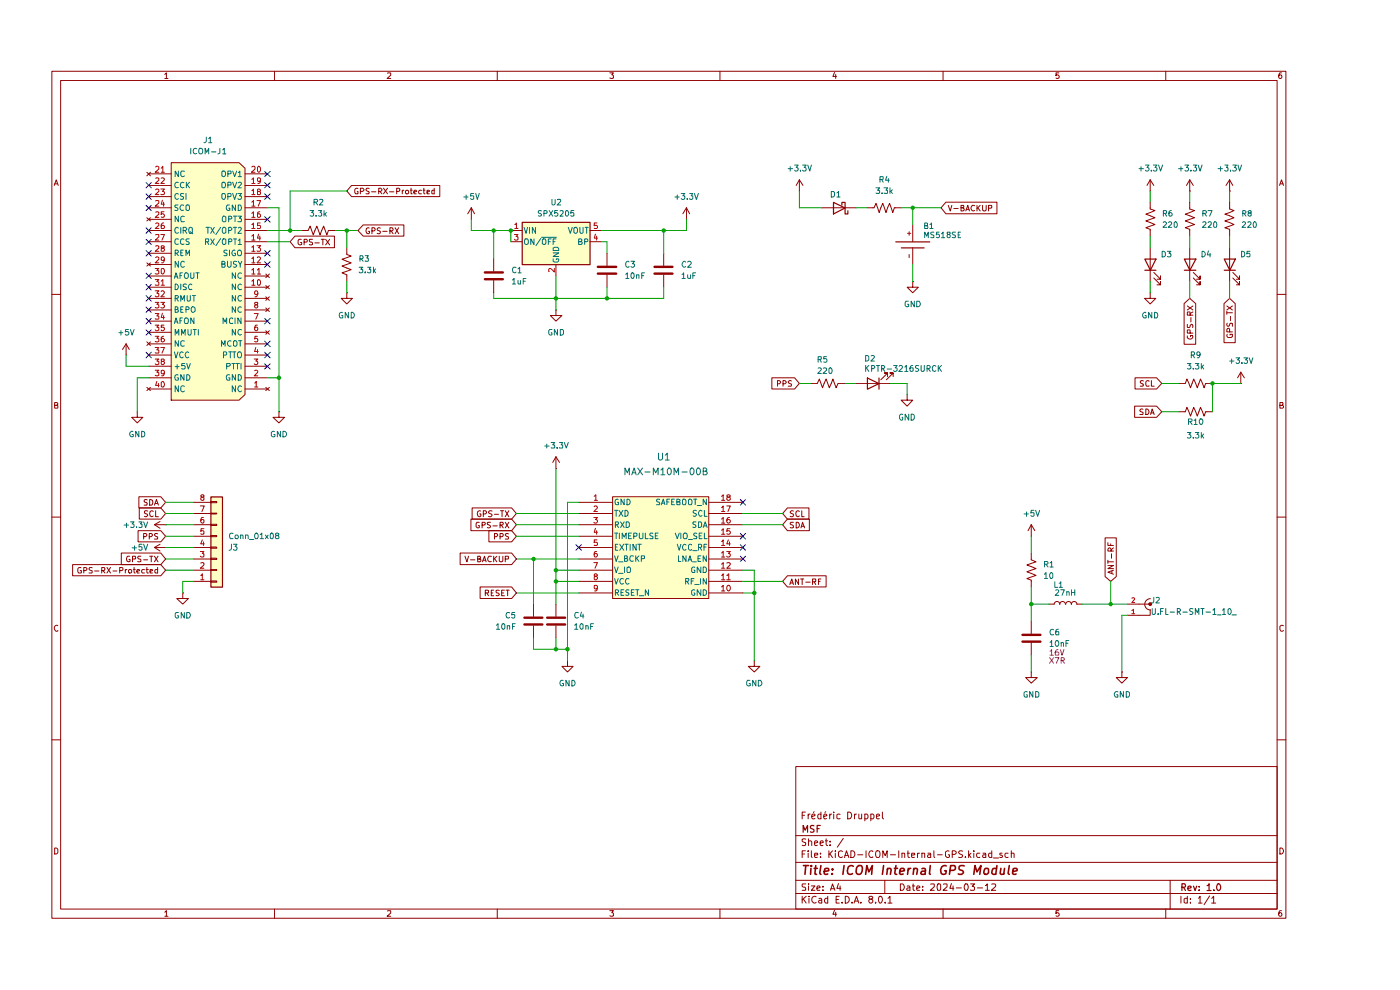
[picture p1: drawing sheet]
<svg xmlns="http://www.w3.org/2000/svg" width="297mm" height="210mm" viewBox="0 0 297 210" stroke-linecap="round" stroke-linejoin="round" font-family="sans-serif">
<g fill="none" stroke="#900100" stroke-width=".21">
<path d="M11 15.1h261.8v179.7h-261.8zM12.9 17.1h258v175.7h-258zM35 15.8l.3-.3v1.1M35 16.6h.6M58.2 15.1v2M82.2 15.5h.6l.1 .5-.8 .6h.8M105.5 15.1v2M129.4 15.5h.7l-.3 .4 .3 .1v.6h-.7M152.7 15.1v2M177 15.4l-.3 .8h.8M177.3 15.8v.8M200.1 15.1v2"/>
<path d="M224.6 15.5h-.6v.5l.4-.1 .3 .2-.1 .5h-.6M247.3 15.1v2M271.9 15.5h-.5l-.1 .9a.35 .35 0 0 0 .3 .3 .35 .35 0 0 0 .3-.3v-.3l-.2-.2-.4 .2M11.5 39.3l.4-1.2 .5 1.2M11.6 39h.6M271.4 39.3l.5-1.2 .4 1.2M271.6 39h.6M11 62.4h1.9M270.9 62.4h1.9M11.6 86h.4l.3-.3-.2-.3h-.5v1.2h.6l.1-.5-.3-.1M271.5 86l.6-.1v-.5h-.6v1.2h.6l.2-.2v-.2l-.4-.2M11 109.7h1.9"/>
<path d="M270.9 109.7h1.9M12.3 132.7a.58 .58 0 0 0-.8 .6 .58 .58 0 0 0 .8 .5v-.1M272.3 132.7h-.1a.45 .45 0 0 0-.7 .2l.1 .8a.37 .37 0 0 0 .3 .2 .37 .37 0 0 0 .4-.2M11 156.9h1.9M270.9 156.9h1.9M11.6 179.9l.5 .1 .2 .2v.6l-.4 .3h-.3zM168.8 162.6h102.1v30.2h-102.1zM168.8 177.3h102.1M170.2 172.9h.5M170.9 172.3h-.7v1.4M170.9 178h-.7v.4l.7 .3v.2l-.2 .5-.5-.1M171.4 172.7v1"/>
<path d="M171.5 178.5l.1-.1a.36 .36 0 0 1 .6 .2v.8M171.5 177.9v1.5M171.9 172.7l-.4 .1-.1 .2M172.2 173.2l.7-.2v-.2l-.4-.1-.3 .2 .1 .7h.6M172.7 172.2l-.2 .1M172.8 178.9l.7-.2-.1-.3h-.4l-.2 .2 .1 .7h.5M174 178.9l.7-.2-.2-.3h-.4l-.1 .7 .2 .3 .4-.1M174.2 172.8l-.5-.1-.2 .3 .1 .6h.6M174.2 172.3v1.4M174.7 173.2l.7-.2-.1-.2-.4-.1-.2 .2 .1 .7h.5M175.1 178.4h.5M175.2 172.2l-.2 .1"/>
<path d="M175.3 177.9v1.2l.3 .3M176 172.7v1M176.1 179.2v.2M176.1 178.4v.2M176.4 172.7l-.4 .3M176.9 172.3h.1M176.9 172.7v1M178.2 172.8l-.4-.1-.3 .2v.6l.3 .2 .4-.1M178.9 177.8l-1.3 1.9M179.8 172.3a.73 .73 0 0 1 .9 .7 .73 .73 0 0 1-.9 .7zM181.3 172.7v1M181.7 172.7l-.4 .3"/>
<path d="M182.2 172.7v.9l.3 .1 .3-.2M182.8 172.7v1M183.5 172.8l.4-.1a.6 .6 0 0 1 0 1l-.4-.1M183.5 172.7v1.4M184.7 172.8l.5-.1a.6 .6 0 0 1 0 1l-.5-.1M184.7 172.7v1.4M185.9 173.2l.7-.2-.2-.3-.4 .1-.1 .6 .3 .3 .3-.1M187.2 172.3v1.1l.2 .3M271.5 179.9a.65 .65 0 0 1 .8 .6 .65 .65 0 0 1-.8 .6zM35 193.5l.3-.3v1.2M35 194.4h.6M58.2 192.8v2"/>
<path d="M82.2 193.3l.6-.1 .1 .5-.8 .7h.8M105.5 192.8v2M129.4 193.2h.7l-.3 .4 .3 .2v.5h-.7M152.7 192.8v2M168.8 189.5h102.1M168.8 186.7h102.1M168.8 182.9h102.1M170.2 190.1v1.5M170.2 181.1h.5M170.4 190.7l.6 .9M170.9 180.5h-.7v1.4M170.9 187.5h-.6v.6a.53 .53 0 0 1 .5 .2 .53 .53 0 0 1 .1 .6h-.7"/>
<path d="M171 190.1l-.8 .8M171.4 180.5v.1M171.4 181v.9M171.5 187.5v.1M171.5 187.9v1M171.6 190.1v.1M171.6 190.5v1.1M172.1 187.9h.8l-.8 1h.8M172.1 180.5v1.2l.2 .2M172.8 181.4l.7-.1-.1-.3h-.5l-.1 .1 .1 .7h.5M173.1 190.2a.67 .67 0 0 0-.9 .6 .67 .67 0 0 0 .9 .7v-.1M173.3 188.4l.7-.1-.2-.4-.4 .1-.1 .7 .1 .2h.5"/>
<path d="M173.7 190.6h.5l.1 1M174.1 181.7v.2M174.1 181v.1M174.3 190.9l-.6 .2-.1 .1 .3 .4 .4-.1M174.6 188.8v.1M174.6 188v.2M175.6 190.6l-.4-.1a.6 .6 0 0 0 0 1.1l.4-.1M175.6 190.1v1.5M175.8 180.5v1.4M176 181.1l.6 .8M176.2 188.9l.4-1.4 .5 1.4M176.3 188.5h.6"/>
<path d="M176.6 180.5l-.8 .8M177 193.1l-.3 .8h.8M177.2 180.5v.1M177.2 181v.9M177.3 193.5v.9M177.4 190.8h.5M177.9 187.4l-.4 1h.9M178 190.1h-.6v1.5h.6M178.2 187.9v1M178.6 191.4v.2M178.7 180.6l-.4-.1-.4 .3v.8l.4 .3 .4-.2M179.2 181.9l.4-1.4 .5 1.4"/>
<path d="M179.2 181.5h.7M179.3 190.1a.73 .73 0 0 1 .9 .7 .73 .73 0 0 1-.9 .8zM180.5 180.5a.73 .73 0 0 1 .9 .7 .73 .73 0 0 1-.9 .7zM180.8 191.4v.2M181.2 191.6l.5-1.5 .5 1.5M181.4 191.1h.6M181.9 181.3h1.1M182.6 191.4v.2M183.7 180.5v1.4M184.6 190.7l-.3-.2 .1-.3h.7l.1 .3-.9 .5 .3 .6h.3l.3-.4v-.2l-.3-.3M185.2 180.6a.61 .61 0 0 0-.9 .2 .61 .61 0 0 0 .2 .9l.3 .2 .4-.2M185.8 191.4v.2"/>
<path d="M185.9 180.6h.6l.2 .4a.81 .81 0 0 1-.4 .9h-.2a.97 .97 0 0 1-.2-1.3zM186.5 190.2l.2-.1a.75 .75 0 0 1 .5 .7 .75 .75 0 0 1-.5 .8l-.4-.6zM187.3 181.9v-1.4l.5 1 .4-1v1.4M187.7 186.7v2.8M187.8 191.4v.2M188.4 190.5l.4-.4v1.5M188.4 191.6h.8M188.9 181.3h1.1M190.7 180.5v1.4M191 187.5h.5l.3 .3 .1 .5-.4 .6h-.5zM191.3 181.1l.6-.1v.9M191.3 181v.9"/>
<path d="M192.4 188l.5-.1 .1 .3v.7h-.6v-.4l.1-.2h.5M192.4 181h.6M192.6 180.5v1.2l.4 .2M193.4 181.4l.7-.1-.1-.3h-.5l-.1 .1 .1 .7h.5M193.5 187.9h.6M193.7 187.5v1.2l.1 .2h.3M194.5 188.4l.7-.1-.1-.3-.5-.1-.1 .3 .1 .7h.5M194.6 181v.9M195.1 181h-.3l-.2 .2M195.6 181.1l.5-.1 .1 .9M195.6 181v.9M195.7 188.8v.1"/>
<path d="M195.7 188v.2M196.8 181h.6v.9M197.4 187.6l.7-.1 .1 .6-.8 .8h.8M197.4 181.3h-.5l-.1 .3 .1 .3 .5-.1M198.1 180.5v1.2l.2 .2M198.9 187.6l.5-.1 .2 .3v.8l-.2 .3-.5-.1zM198.9 181.3h1M200.1 192.8v2M200.1 187.6l.7-.1 .1 .6-.8 .8h.8M201.3 180.6l-.3-.1-.4 .3v.8l.4 .3 .4-.2v-.4h-.2M201.8 187.4l-.3 1h.8M202 181.2l.7-.1 .2-.4-.4-.2h-.5v1.4"/>
<path d="M202.2 187.9v1M202.9 188.3h1.1M204.2 180.6l-.6-.1-.2 .2 .2 .4 .6 .4-.3 .4-.5-.1M204.7 187.6l.5-.1 .2 .5-.2 .9h-.4l-.2-.3v-.6zM204.8 181.7v.2M205.5 180.5v1.4M205.6 181.3l.4 .6M205.9 187.5h.9l-.6 .5h.3l.3 .3-.1 .5h-.8M206 181l-.5 .5M206.6 180.5v.1M206.6 181v.9M207.3 188.3h1.1"/>
<path d="M207.9 181h-.6l-.1 .2 .1 .6h.6M208.5 181h.5l.1 .9M209 187.8l.5-.3v1.4M209 188.9h.9M209.1 181.3h-.5l-.2 .3 .2 .3 .5-.1M210.4 187.6l.7-.1 .1 .3v.3l-.9 .8h.9M210.4 181l-.6 .1a.6 .6 0 0 0 .2 .8l.4-.1M210.4 180.5v1.4M210.7 182h1.1M212.6 181h-.4l-.1 .1 .2 .3 .4 .2-.1 .2h-.5M213.9 181h-.5l-.2 .2 .2 .6h.5M214.5 181.1l.5-.1 .1 .9"/>
<path d="M214.5 180.5v1.4M224.6 193.2h-.6v.6l.4-.2 .3 .2-.1 .5h-.6M247.3 192.8v2M248.2 186.7v6.1M250.5 190.1v1.5M251.9 190.6l-.4-.1-.3 .2v.7l.3 .2 .4-.1M251.9 190.1v1.5M252.6 191.4v.2M252.6 190.6v.2M254.2 190.5l.4-.4v1.5M254.2 191.6h.8M256.6 190l-1.2 1.9"/>
<path d="M257 190.5l.5-.4v1.5M257 191.6h.9M271.9 193.2l-.5 .1-.1 .8a.35 .35 0 0 0 .3 .3 .35 .35 0 0 0 .3-.3v-.3l-.2-.2-.4 .2"/>
</g>
<g fill="none" stroke="#900100" stroke-width=".25">
<path d="M170.4 176.5v-1.4l.4 1 .5-1v1.4M172.7 175.2l-.5-.1-.3 .2 .1 .4 .7 .3v.4l-.3 .1h-.5M173.4 175.8h.4M174 175.1h-.6v1.4M250.7 188.2h.5a.41 .41 0 0 0 .3-.4 .41 .41 0 0 0-.3-.3h-.5v1.4M251.1 188.2l.4 .7M252 188.5l.7-.2v-.3h-.4l-.3 .1v.6l.3 .2 .4-.1M253.2 188l.3 .9 .4-.9M254.4 188.8v.1M254.4 188v.1M256.1 187.9l.3-.2 .1-.2v1.4M256.1 188.9h.8"/>
<path d="M257.5 188.8v.1M258.3 187.6l.1-.1a.75 .75 0 0 1 .6 .7 .75 .75 0 0 1-.6 .7l-.3-.5z"/>
</g>
<g fill="none" stroke="#900100" stroke-width=".34">
<path d="M170.4 183.6h1.1M170.9 183.6l-.1 1.9M172 184.2v1.3M172.1 183.6v.2M172.7 184.2h.7M173.1 183.6l-.2 1.8 .3 .1M174.2 183.6l-.3 1.6 .3 .3M174.8 184.9l1-.2v-.4l-.5-.1-.3 .1-.1 .2v.9h.7M176.5 185.3v.2M176.6 184.3v.2M179.1 183.6l-.3 1.9M181 183.8l-.1-.1a.77 .77 0 0 0-1.1 .8 .66 .66 0 0 0 .1 .8 .66 .66 0 0 0 .9 0"/>
<path d="M181.9 183.9l.3-.3 .6 .1a1.3 1.3 0 0 1-.4 1.8 .6 .6 0 0 1-.8-.6zM183.6 185.5l.3-1.9 .4 1.4 .8-1.4-.2 1.9M187.4 183.6l-.2 1.9M188.2 184.5a.45 .45 0 0 1 .5-.3 .45 .45 0 0 1 .4 .3l-.2 1M188.3 184.2l-.2 1.3M189.7 184.2h.7M190.1 183.6l-.3 1.6 .4 .3M190.9 184.9l1-.2-.1-.4-.5-.1-.4 .3v.9h.7M192.7 184.2l-.2 1.3M193.2 184.2l-.3 .1-.3 .3M193.8 184.5a.45 .45 0 0 1 .5-.3 .45 .45 0 0 1 .3 .3l-.1 1M193.9 184.2l-.2 1.3"/>
<path d="M195.6 184.3h.7v1.2M196.3 184.7l-.8 .2-.2 .3 .3 .3 .7-.1M197.4 183.6l-.2 1.6 .2 .3M200.7 183.7a.96 .96 0 0 0-1.1 .6 .96 .96 0 0 0 .5 1.2l.6-.2v-.6h-.3M201.6 184.6h.7l.3-.1v-.8l-.9-.1-.3 1.9M204.6 183.7l-.7-.1-.5 .3 .1 .6 .7 .2 .2 .4a.79 .79 0 0 1-1.1 .3M206.6 185.5l.2-1.9 .5 1.4 .8-1.4-.2 1.9M209 184.3l.5-.1 .2 .3v.6l-.4 .4-.4-.1-.2-.3zM211.4 184.3h-.8l-.2 .8 .3 .4 .5-.1M211.5 183.6l-.3 1.9M212.3 184.2v1.2l.4 .1 .3-.2M213.1 184.2l-.2 1.3"/>
<path d="M214.1 183.6l-.2 1.6 .2 .3M214.9 184.9l.8-.2v-.4l-.5-.1-.2 .1-.1 .2v.9h.7"/>
</g>
<g fill="#feffc5">
<path d="M110.7 47.1h14.4v9h-14.4z"/>
<path d="M36.3 34.5h14.4l1.3 1.2v48l-1.3 1.2h-14.4z"/>
<path d="M44.7 105.4h2.5v19.1h-2.5z"/>
<path d="M130 105.4h20.4v21.6h-20.4z"/>
</g>
<g fill="none" stroke="#900100" stroke-width=".21">
<path d="M31.2 36.5l.7 .8M31.6 39.3h4.7M31.6 36.9h4.7M31.9 36.5l-.7 .8M36.3 34.5h14.4l1.3 1.2v48l-1.3 1.2h-14.4zM52 39.3h4.7M52 36.9h4.7M74.6 39.3h18.7v2.4h-18.7l-1-1.2zM81.4 39.9l.8 1.2M82.2 39.9l-.8 1.2M87.2 39.9v1.2h.3M89.9 39.9v1l.3 .2"/>
<path d="M92.1 39.9v1.2h-.4l-.1-.7h.5M169.6 38.1l-.7 1.2M169.6 38.1v2.4M169.6 38.1l.7 1.2M244 38.1l-.7 1.2M244 38.1v2.4M244 38.1l.8 1.2M252.4 38.1l-.7 1.2M252.4 38.1v2.4M252.4 38.1l.7 1.2M260.9 38.1l-.8 1.2M260.9 38.1v2.4"/>
<path d="M260.9 38.1l.6 1.2M31.2 46.2l.7 .7M31.2 55.8l.7 .6M31.6 48.9h4.7M31.6 51.3h4.7M31.6 58.6h4.7M31.6 56.1h4.7M31.6 53.7h4.7M31.6 46.5h4.7M31.6 44.1h4.7M31.6 41.7h4.7M31.9 46.2l-.7 .7"/>
<path d="M31.9 55.8l-.7 .6M52 48.9h4.7M52 51.3h4.7M52 58.6h4.7M52 56.1h4.7M52 53.7h4.7M52 46.5h4.7M52 44.1h4.7M52 41.7h4.7M56.4 58.1l.7 .8M57.1 58.1l-.7 .8M62.6 50.1h8.3v2.4h-8.3l-1.1-1.2z"/>
<path d="M63.9 50.8h-.5l-.2 .2v.7a.52 .52 0 0 0 .8 .2v-.5h-.3M63.9 48.9h1.5l.4-.9 .7 1.8 .7-1.8 .7 1.8 .8-1.8 .6 1.8 .4-.9h1.4M64.5 51.4h.5l.2-.5-.2-.1h-.5v1.1M66.3 50.8h-.6l-.1 .1 .1 .4 .6 .2v.4h-.7M66.8 51.5h.9M68.2 50.8h.6M68.5 50.8v1.1M69.1 50.8l.8 1.1M69.9 50.8l-.8 1.1M73.6 52.5v1.5l.9 .3-1.9 .7 1.9 .8-1.9 .6 1.9 .8-1.9 .7 1 .4v1.4M75.9 40l-.3-.1-.3 .4v.6l.1 .2h.5v-.5h-.1M76.4 40.6h.6l.2-.4-.2-.3h-.6v1.2"/>
<path d="M77 47.7h8.7v2.4h-8.7l-1.1-1.2zM78.3 48.4l-.1-.1a.64 .64 0 0 0-.6 .6 .64 .64 0 0 0 .5 .7l.3-.2v-.3h-.3M78.3 40h-.6v.4l.5 .2 .1 .3-.1 .2h-.6M78.8 40.7h1M78.9 49l.6-.1v-.5l-.6-.1v1.3M80.3 40.6h.5l.2-.3-.2-.4h-.5v1.2M80.6 40.6l.4 .5M80.7 48.4l-.4-.1-.3 .3 .2 .3 .5 .2v.3l-.2 .2-.5-.1M81.2 49.1h.9M82.6 40.7h1M82.7 49l.6-.1v-.5l-.6-.1v1.3M83 49l.4 .6"/>
<path d="M83.8 48.3l.8 1.3M84.2 40.6l.5-.1v-.5l-.5-.1v1.2M84.6 48.3l-.8 1.3M85.3 40.3v.8M85.7 40.3l-.4 .3M86.1 40.4h.5l.1 .5-.2 .2h-.3l-.2-.2zM87 40.3h.5M87.8 40.8l.6-.2-.2-.3-.4 .2v.4l.1 .2h.4M89.4 40.4l-.3-.1-.3 .3v.3l.2 .2h.4M89.7 40.3h.5M90.6 40.8l.5-.2v-.2h-.5v.7h.5M100 46.5h.1"/>
<path d="M100 44.1l-.8 1.2M100 44.1v2.4M100 44.1l.7 1.2M104.7 54.9v2.6M104.7 59.5v2.6M108.4 48.9h2.3M108.4 51.3h2.3M117.9 56.1v2.5M125.1 48.9h2.5M125.1 51.3h2.5M128.8 53.7v2.7M128.8 58.3v2.6"/>
<path d="M140.8 53.7v2.7M140.8 58.3v2.6M145.6 46.5h.1M145.6 44.1l-.7 1.2M145.6 44.1v2.4M145.6 44.1l.7 1.2M169.6 40.5h.1M174.4 44.1h7.2M184 44.1h1.4l.4-1 .7 2 .8-2 .7 2 .7-2 .7 2 .3-1h1.5M193.6 59.7v1.2h1.2l-1.2 1.2-1.2-1.2h1.2M193.6 59.7h.1M193.6 47.7v3.6"/>
<path d="M193.6 52.5v3.6M200.7 42.9h10.8v2.4h-10.8l-1.1-1.2zM201.2 43.6l.4 1.2 .3-1.2M202.3 44.2h1M203.9 44.1h.5v-.5h-.5v1.2h.4l.3-.5-.4-.2M204.9 44.8l.4-1.2 .4 1.2M205 44.4h.6M206.8 43.7l-.6-.1a.61 .61 0 0 0-.2 .8 .61 .61 0 0 0 .8 .3M207.3 43.6v1.2M207.4 44.1l.5 .7M207.9 43.6l-.6 .6M208.4 43.6v.9l.3 .3 .4-.1 .1-.2v-.9"/>
<path d="M209.7 44.2l.7-.1v-.4l-.7-.1v1.2M244 40.5h.1M244 42.9v1.4l1 .4-1.9 .7 1.9 .8-1.9 .7 1.9 .7-1.9 .7 .9 .3v1.5M244 52.5v7.2M244.8 59l1.4 1.4v-.7v.7h-.8M244.8 57.8l1.4 1.4v-.6v.6h-.8M252.4 40.5h.1M252.4 42.9v1.4l1 .4-1.9 .7 1.9 .8-1.9 .7 1.9 .7-1.9 .7 .9 .3v1.5M252.4 52.5v7.2M253.1 59l1.5 1.4v-.7v.7h-.8M253.1 57.8l1.5 1.4v-.6v.6h-.8M260.9 40.5h.1"/>
<path d="M260.9 42.9v1.4l.9 .4-2 .7 2 .8-2 .7 2 .7-2 .7 1.1 .3v1.5M260.9 52.5v7.2M261.5 59l1.5 1.4v-.7v.7h-.7M261.5 57.8l1.5 1.4v-.6v.6h-.7M26.8 75.3h.1M26.8 72.9l-.8 1.2M26.8 72.9v2.4M26.8 72.9l.6 1.2M31.2 72.5l.7 .8M31.6 60.9h4.7M31.6 77.7h4.7M31.6 63.3h4.7"/>
<path d="M31.6 65.7h4.7M31.6 68.1h4.7M31.6 70.5h4.7M31.6 72.9h4.7M31.6 75.3h4.7M31.9 72.5l-.7 .8M52 60.9h4.7M52 77.7h4.7M52 63.3h4.7M52 65.7h4.7M52 68.1h4.7M52 70.5h4.7"/>
<path d="M52 72.9h4.7M52 75.3h4.7M56.4 60.6l.7 .7M56.4 70.2l.7 .7M56.4 65.3l.7 .8M56.4 63l.7 .7M57.1 60.6l-.7 .7M57.1 70.2l-.7 .7M57.1 65.3l-.7 .8M57.1 63l-.7 .7M73.6 62.1v1.2h1.2l-1.2 1.2-1.2-1.2h1.2M73.6 62.1h.1"/>
<path d="M117.9 65.7v1.2h1.3l-1.3 1.2-1.1-1.2h1.1M117.9 65.7h.1M244 62.1v1.2h1.2l-1.2 1.2-1.2-1.2h1.2M244 62.1h.1M251.2 64.4l1.2-1.1 1.3 1.1v8.6h-2.5zM251.9 71.3v.4a.61 .61 0 0 0 .8 .2 .61 .61 0 0 0 .3-.7h-.4v.2M251.9 68.8l.1 .7h.3l.4-.7 .4 .3-.1 .4M251.9 64.9l1.2 .8M252.5 70.7v-.6l-.5-.1-.1 .7h1.2M252.5 66.8v-.5l-.5-.1-.1 .6h1.2M252.6 67.4v.9M253.1 66.2l-.6 .3"/>
<path d="M253.1 64.9l-1.2 .8M259.7 64.4l1.2-1.1 1.1 1.1v8.3h-2.3zM260.3 66v.7M260.3 66.3h1.1M260.3 64.9l1.1 .8M260.3 70.9a.45 .45 0 0 0 .2 .7h.7l.2-.2v-.5h-.5v.2M260.3 68.5v.6h.5a.47 .47 0 0 1 .2-.4 .47 .47 0 0 1 .4-.1v.6M260.9 70.4v-.6l-.2-.2-.4 .1v.7h1.1M261 67.1v.9M261.4 64.9l-1.1 .8M29.1 87.3v1.2h1.2l-1.2 1.2-1.2-1.2h1.2M29.1 87.3h.1"/>
<path d="M31.2 82.2l.7 .7M31.6 82.5h4.7M31.6 80.1h4.7M31.9 82.2l-.7 .7M52 82.5h4.7M52 80.1h4.7M56.4 82.2l.7 .7M57.1 82.2l-.7 .7M59.2 87.3v1.2h1.2l-1.2 1.2-1.3-1.2h1.3M59.2 87.3h.1M117.9 99.4h.1M117.9 96.9l-.6 1.2"/>
<path d="M117.9 96.9v2.5M117.9 96.9l.8 1.2M163.7 80.1h4.9l1 1.2-1 1.2h-4.9zM164.9 81.4h.4l.3-.2-.3-.5h-.4v1.2M166.1 81.4h.4l.3-.4-.3-.3h-.4v1.2M167.9 80.8l-.4-.1-.3 .3 .1 .2 .6 .3v.3l-.7 .1M15.4 119.8h18.7l1 1.2-1 1.1h-18.7zM25.7 117.3h8.4l1 1.3-1 1.2h-8.4zM27.5 118h-.4a.61 .61 0 0 0-.3 .8 .61 .61 0 0 0 .8 .3v-.4h-.3M28.1 118.6h.6v-.6h-.6v1.2M29.3 112.6h4.8l1 1.2-1 1.1h-4.8zM29.5 105.4h4.6l1 1.2-1 1.1h-4.6z"/>
<path d="M29.5 107.7h4.6l1 1.2-1 1.2h-4.6zM29.9 118h-.5l-.2 .2 .3 .4 .4 .1v.4h-.7M30.5 113.8h.4l.3-.2-.1-.4h-.6v1.1M30.5 118.7h.8M31.2 106h-.6v.5a.47 .47 0 0 1 .5 .2 .47 .47 0 0 1 .1 .5h-.6M31.3 108.4l-.5-.1-.2 .2v.3l.6 .2 .1 .3-.2 .3-.5-.1M31.7 113.8h.4l.2-.2v-.4h-.6v1.1M31.7 106a.66 .66 0 0 1 .7 .4 .66 .66 0 0 1-.2 .8h-.5zM31.7 118h.7M32.1 118v1.2M32.5 108.5l-.2-.2a.65 .65 0 0 0-.6 .7 .65 .65 0 0 0 .6 .6l.2-.2M32.8 107.2l.4-1.2 .4 1.2"/>
<path d="M32.8 116.1h2.3M32.8 111.3h2.3M32.8 118l.7 1.2M32.8 111.3l1.1 .8M32.8 116.1l1.1 .8M32.9 106.8h.5M33 108.3v1.3h.6M33.4 113.2h-.4l-.2 .2 .2 .4 .4 .1v.4h-.6M33.5 118l-.7 1.2M33.9 110.6l-1.1 .7M33.9 115.4l-1.1 .7M35.1 111.3h.1"/>
<path d="M35.1 116.1h.1M41.1 118.6h3.6M41.1 116.1h3.6M41.1 113.8h3.6M41.1 111.3h3.6M41.1 108.9h3.6M41.1 106.6h3.6M44.7 106.4h1.3v.2h-1.3zM44.7 108.8h1.3v.2h-1.3zM44.7 111.2h1.3v.3h-1.3zM44.7 113.6h1.3v.2h-1.3zM44.7 116h1.3v.3h-1.3z"/>
<path d="M44.7 118.4h1.3v.3h-1.3zM97.6 117.3h10.9l1.1 1.3-1.1 1.2h-10.9zM98.6 118l.5 1.2 .3-1.2M99.8 118.7h.9M99.9 110.1h8.6l1.1 1.2-1.1 1.3h-8.6zM100.2 107.7h8.3l1.1 1.2-1.1 1.2h-8.3zM101.3 118.6l.5-.1v-.5h-.5v1.2l.6-.1 .1-.4-.3-.1M101.7 110.8h-.5l-.2 .2v.7a.45 .45 0 0 0 .7 .2v-.4h-.2M101.9 108.4l-.1-.1a.64 .64 0 0 0-.6 .6 .64 .64 0 0 0 .6 .7l.2-.2v-.4h-.2M102.3 111.4l.6-.1 .1-.3-.2-.2h-.5v1.2M102.4 119.2l.4-1.2 .3 1.2M102.4 118.8h.6"/>
<path d="M102.5 109l.6-.1v-.5l-.6-.1v1.3M103.7 112.6h4.8l1.1 1.2-1.1 1.1h-4.8zM104.1 110.8h-.6v.5l.5 .2 .1 .2-.3 .3-.4-.1M104.2 118.1l-.5-.1a.61 .61 0 0 0-.2 .8 .61 .61 0 0 0 .7 .3M104.4 108.4l-.5-.1-.3 .3 .1 .2 .5 .2 .2 .3-.3 .3-.5-.1M104.6 111.6h.9M104.7 118v1.2M104.9 113.8h.4l.3-.2-.1-.4h-.6v1.1M104.9 118.5l.5 .7M104.9 109.1h.8M105.4 118l-.7 .7M105.9 118v.9l.3 .3h.2l.3-.3v-.9"/>
<path d="M106.1 113.8h.6v-.6h-.6v1.1M106.1 111.4l.6-.1v-.5h-.6v1.2M106.2 108.3h.6M106.3 111.4l.5 .6M106.5 108.3v1.3M107.2 118.6h.6l.1-.5-.7-.1v1.2M107.2 110.8l.7 1.2M107.2 108.3l.7 1.3M107.9 113.2h-.5l-.2 .2 .2 .4 .5 .1v.4h-.7M107.9 110.8l-.7 1.2M107.9 108.3l-.7 1.3M122.8 118.6h7.2"/>
<path d="M122.8 116.1h7.2M122.8 113.8h7.2M122.8 111.3h7.2M122.8 108.9h7.2M122.8 106.6h7.2M130 105.4h20.4v21.6h-20.4zM150.4 118.6h7.2M150.4 116.1h7.2M150.4 113.8h7.2M150.4 111.3h7.2M150.4 108.9h7.2M150.4 106.6h7.2"/>
<path d="M167 107.7h4.6v2.4h-4.6l-1-1.2zM167 110.1h4.7v2.5h-4.7l-1-1.3zM168.3 108.4l-.4-.1-.3 .3 .1 .2 .6 .3v.3l-.2 .2-.5-.1M168.3 110.8h-.5l-.2 .2 .2 .3 .5 .3v.3h-.7M168.9 110.8h.4a.66 .66 0 0 1 .3 .7 .66 .66 0 0 1-.7 .5zM169.6 108.5l-.3-.2a.65 .65 0 0 0-.5 .7 .65 .65 0 0 0 .5 .6l.3-.2M169.9 112l.4-1.2 .4 1.2M170 111.6h.6M170.1 108.3v1.3h.5M17.2 120.4h-.4l-.3 .3v.6l.2 .2h.6v-.5h-.3M17.8 121h.4l.3-.4-.3-.2h-.4v1.1M19.6 120.4h-.5l-.2 .2 .1 .3 .6 .2v.4h-.7"/>
<path d="M20.1 121.1h.9M21.6 121h.6v-.6h-.6v1.1M21.8 121l.5 .5M22.7 120.4l.7 1.1M23.4 120.4l-.7 1.1M24 121.1h.8M25.4 121h.6l.1-.5-.7-.1v1.1M26.6 120.8v.7M26.9 120.8l-.3 .2M27.3 120.9h.6v.5l-.1 .1h-.4l-.1-.1zM28.3 120.8h.4M28.4 120.4v1l.3 .1"/>
<path d="M29 121.2l.6-.2-.1-.2-.5 .2v.4l.1 .1h.4M30.6 120.9l-.3-.1-.2 .2v.4l.1 .1h.4M31 120.8h.5M31.2 120.4v1v.1h.3M31.8 121.2l.5-.2v-.1h-.5v.6h.5M33.4 120.4v1.1h-.5l-.1-.5a.36 .36 0 0 1 .6-.1M38.8 125.8v1.2h1.2l-1.2 1.1-1.3-1.1h1.3M38.8 125.8h.1M41.1 123.3h3.6M41.1 121h3.6M44.7 120.8h1.3v.2h-1.3zM44.7 123.2h1.3v.3h-1.3z"/>
<path d="M101.8 124.5h6.7l1.1 1.3-1.1 1.2h-6.7zM103 125.8h.5l.1-.5-.6-.1v1.2M103.3 125.8l.3 .6M104.2 125.8h.4M104.7 125.2h-.5v1.2h.5M105.9 125.3h-.7v.3l.7 .4-.2 .4-.5-.1M106.4 125.8h.4M107 125.2h-.6v1.2h.6M107.4 125.2h.6M107.7 125.2v1.2M113.2 128.1v2.7M113.2 132.7v2.6"/>
<path d="M117.9 128.1v2.7M117.9 132.7v2.6M122.8 123.3h7.2M122.8 121h7.2M122.8 125.8h7.2M150.4 123.3h7.2M150.4 121h7.2M150.4 125.8h7.2M167 122.1h8.3v2.4h-8.3l-1-1.2zM167.6 124l.4-1.2 .3 1.2M167.6 123.7h.6M169.4 122.8v1.2l-.7-1.2v1.2"/>
<path d="M169.8 122.8h.7M170.2 122.8v1.2M170.9 123.5h1M172.4 123.4l.7-.1v-.4l-.7-.1v1.2M172.7 123.4l.4 .6M173.6 123.3h.4M174.2 122.8h-.6v1.2M218.8 131.7v2.7M218.8 136.3v2.7M241.6 128.1h2.4M243.8 127.9h.4v.5h-.4zM244 129.3v1.2h-2.4"/>
<path d="M120.4 140.2v1.2h1.2l-1.2 1.1-1.2-1.1h1.2M120.4 140.2h.1M160 140.2v1.2h1.2l-1.2 1.1-1.3-1.1h1.3M160 140.2h.1M218.8 142.5v1.2h1.2l-1.2 1.2-1.2-1.2h1.2M218.8 142.5h.1M238 142.5v1.2h1.2l-1.2 1.2-1.2-1.2h1.2M238 142.5h.1"/>
</g>
<path d="M102.9 59.2h3.8M102.9 57.8h3.8M126.8 58h3.9M126.8 56.6h3.9M138.8 58h3.9M138.8 56.6h3.9M111.2 132.5h3.9M111.2 131h3.9M116.1 132.5h3.8M116.1 131h3.8M216.9 136.1h3.8M216.9 134.7h3.8" fill="none" stroke="#900100" stroke-width=".51"/>
<path d="M110.8 47.2h14.4v8.9h-14.4zM176.8 42.9l2.5 1.2-2.5 1.3zM178.6 43.5v-.6h.7v2.5h.6v-.7M190 51.3h7.2M191.2 52.6h4.8M242.9 55h2.3l-1.2 2.3zM242.9 57.3h2.3M251.2 55h2.5l-1.3 2.3zM251.2 57.3h2.5M259.7 55h2.4l-1.2 2.3zM259.7 57.3h2.4M44.7 105.4h2.5v19.1h-2.5z" fill="none" stroke="#900100" stroke-width=".25"/>
<g fill="none" stroke="#006f70" stroke-width=".21">
<path d="M37.8 36.3v1.2l-.6-1.2v1.2M37.8 38.7h-.2a.6 .6 0 0 0-.5 .5 .6 .6 0 0 0 .5 .6h.2M39 38.7h-.2a.6 .6 0 0 0-.5 .5 .6 .6 0 0 0 .5 .6h.2M39.1 36.4l-.6-.1-.2 .2 .1 .8 .3 .2 .4-.2M39.5 38.7v1.1M39.7 39.2l.5 .6M40.2 38.7l-.7 .6M47.1 38.8l.5-.1a.65 .65 0 0 1 .3 .6 .65 .65 0 0 1-.6 .5l-.2-.1zM47.1 36.5l.1-.2h.5a.86 .86 0 0 1-.1 1.2l-.5-.2zM48.3 39.2h.6l.1-.5h-.7v1.1M48.3 36.9l.7-.1v-.4l-.7-.1v1.2M49.4 38.7l.4 1.1 .4-1.1"/>
<path d="M49.4 36.3l.4 1.2 .4-1.2M50.5 38.7h.5l.2 .3-.7 .8h.7M50.5 36.6l.4-.3v1.2M50.5 37.5h.7M37 59.1l.3-1.2 .5 1.2M37.1 58.7h.6M37.2 53.7h.4l.2-.2v-.4l-.6-.1v1.2M37.4 53.7l.4 .5M37.8 43.5h-.6v.5l.5 .2 .1 .2-.3 .3-.4-.1M37.8 41.2l-.2-.2a.6 .6 0 0 0-.5 .7 .6 .6 0 0 0 .7 .5v-.1M37.8 45.9v1.1l-.6-1.1v1.1M37.8 48.4l-.2-.2a.65 .65 0 0 0-.5 .7 .65 .65 0 0 0 .5 .6l.2-.2"/>
<path d="M37.8 50.8l-.5-.1a.61 .61 0 0 0-.2 .8 .61 .61 0 0 0 .7 .3M37.8 55.4v1.3l-.6-1.3v1.3M38.2 58.5h.3M38.3 48.2v1.3M38.3 53.6h.4M38.7 57.9h-.5v1.2M38.9 48.9h.5l.2-.4-.2-.3h-.5v1.3M38.9 53h-.6v1.2h.6M38.9 41.1h-.6v.4l.6 .2v.3l-.2 .3-.4-.1M38.9 43.6l-.5-.1a.61 .61 0 0 0-.2 .8 .61 .61 0 0 0 .7 .3M39 50.8l-.5-.1a.61 .61 0 0 0-.2 .8 .61 .61 0 0 0 .7 .3M39.1 45.9h-.1a.45 .45 0 0 0-.7 .2v.7l.2 .2h.6"/>
<path d="M39.1 55.6l-.1-.1a.42 .42 0 0 0-.7 .3l.1 .7 .3 .2 .4-.2M39.2 58l.3-.1a.6 .6 0 0 1 .5 .6 .6 .6 0 0 1-.5 .6l-.4-.5zM39.2 48.9l.4 .6M39.5 43.7l.1-.2h.4a.86 .86 0 0 1 0 1.2l-.5-.2zM39.5 54.2v-1.2l.3 .9 .4-.9v1.2M39.5 41v1.3M40.1 48.4l.2-.2 .5 .2v.9l-.5 .2a.9 .9 0 0 1-.2-1.1zM40.1 50.7h-.5l-.1 .1 .2 .5 .4 .1v.4h-.6M40.3 49.2l.6 .4M40.5 57.9v1.1l.1 .1 .5-.1v-.2v-.9M41.6 57.9h.6M41.9 57.9v1.2"/>
<path d="M43.6 51.3h.6l.1-.5-.7-.1v1.2M43.7 48.2h.7M43.9 51.3l.4 .6M44.1 48.2v1.3M44.7 50.7l.8 1.2M44.7 48.2l.8 1.3M45.5 50.7l-.8 1.2M45.5 48.2l-.8 1.3M46.8 50.6l-1 1.5M46.8 48.2l-1 1.5M47.1 56h.5l.1-.3-.2-.3h-.4v1.3h.5l.1-.2v-.3l-.2-.2M47.1 41.2l.5-.2a.86 .86 0 0 1 0 1.3h-.3l-.2-.3z"/>
<path d="M47.3 50.7h.4l.2 .1v.9l-.5 .2a.86 .86 0 0 1-.1-1.2zM47.4 48.2l.5 .2v.9l-.5 .2a.86 .86 0 0 1 0-1.3zM47.4 45.9l.5 .1v.9l-.2 .1h-.4a.86 .86 0 0 1 .1-1.1zM48.2 53.1h-.6v.5l.5 .1 .1 .4-.1 .1h-.6M48.3 55.4v1l.2 .3h.3l.2-.3v-1M48.3 41.7h.5l.2-.2v-.3l-.2-.2h-.5v1.3M48.5 51.3h.5l.2-.5-.2-.1h-.5v1.2M48.5 48.9h.4l.3-.4-.3-.3h-.4v1.3M48.5 46.4h.5l.2-.1-.1-.4h-.6v1.1M48.7 43.5h-.4a.61 .61 0 0 0-.3 .8 .61 .61 0 0 0 .8 .3v-.4h-.3M48.7 53v1.2M49.4 41l.4 1.3 .4-1.3"/>
<path d="M49.5 48.2h.7M49.5 50.7h.7M49.5 45.9h.7M49.9 53.1l-.1-.1a.66 .66 0 0 0-.6 .5 .66 .66 0 0 0 .2 .7l.5-.1v-.4h-.2M49.9 45.9v1.1M49.9 48.2v1.3M49.9 50.7v1.2M49.9 57.9v1.2l-.6-1.2v1.2M49.9 43.5v1.2l-.6-1.2v1.2M50.2 55.5l-.5-.1-.2 .2v.3l.7 .5-.3 .3-.4-.1M50.5 53.2l.5-.2a.86 .86 0 0 1 0 1.2h-.4a.74 .74 0 0 1-.1-1zM50.5 45.9h.7l-.4 .4 .4 .2-.1 .5h-.6"/>
<path d="M50.5 41h.7l-.4 .5h.3l.1 .2-.1 .5-.5 .1-.1-.2M50.5 55.4l.5 .7 .3-.7M50.5 51l.4-.3v1.2M50.5 48.4l.5-.2 .2 .4-.7 .9h.7M50.5 43.5h.5a.66 .66 0 0 1 .2 .7 .66 .66 0 0 1-.7 .5zM50.5 51.9h.7M51 56.1v.6M51.2 58a.55 .55 0 0 0-.7 .5 .55 .55 0 0 0 .7 .5M111.2 48.2l.4 1.3 .3-1.3M111.4 50.7h.5l.2 .4-.1 .6-.2 .2-.4-.1-.2-.4zM112.3 48.2v1.3M113.3 50.7v1.2l-.7-1.2v1.2"/>
<path d="M113.6 48.2v1.3l-.7-1.3v1.3M114.7 50.6l-1 1.5M114.9 50.3h3.1M115.1 50.8l.1-.1h.5v.1a.65 .65 0 0 1-.4 1.1l-.2-.2zM116.3 51.3h.5M116.9 50.7h-.6v1.2M117.3 54.9v.5l.3 .2h.7a.45 .45 0 0 0 .1-.7h-.4v.2M117.3 53.6h1.2l-1.2 .8h1.2M117.3 52.6l.3-.1h.7l.2 .3v.3h-1.2zM117.3 51.3h.5M117.9 50.7h-.6v1.2M120.6 48.2l.4 1.3 .4-1.3"/>
<path d="M121.7 48.4l.6-.2a.86 .86 0 0 1 0 1.3l-.6-.2zM122.8 51.3h.4l.2-.5-.1-.1h-.5v1.2h.5l.2-.5-.3-.1M123 48.2v1l.3 .3 .4-.2v-1.1M124 51.3h.5l.2-.5-.2-.1h-.5v1.2M124.1 48.2h.7M124.5 48.2v1.3M37 68.6l.3-1.2 .5 1.2M37 74.6l.3 1.3 .5-1.3M37.1 68.3h.6M37.2 60.2a.66 .66 0 0 1 .6 .5 .66 .66 0 0 1-.2 .7h-.4zM37.2 63.3l.6-.1v-.3l-.1-.2h-.5v1.2M37.2 65.7l.5-.1v-.4l-.5-.1v1.2h.4l.2-.5-.3-.1"/>
<path d="M37.2 71.1v-1.2l.3 .8 .4-.8v1.2M37.2 77.8h.8M37.4 63.3l.4 .6M37.6 77.3v1M37.8 79.5h-.1a.66 .66 0 0 0-.6 .4 .66 .66 0 0 0 .2 .7h.5v-.5h-.2M37.8 72.3v1.2l-.6-1.2v1.2M38.2 68h.3M38.3 63.9v-1.2l.4 .8 .4-.8v1.2M38.3 60.2v1.2M38.3 65.7h.4M38.5 71.1v-1.2l.4 .8 .4-.8v1.2M38.7 67.4h-.5v1.2"/>
<path d="M38.9 65.1h-.6v1.2h.6M38.9 74.8l-.3-.2a.65 .65 0 0 0-.5 .7 .65 .65 0 0 0 .5 .6l.3-.2M39 79.5v1.1l-.7-1.1v1.1M39.1 72.4h-.1a.45 .45 0 0 0-.7 .1v.7a.52 .52 0 0 0 .8 .2M39.2 77.1h-.6l-.1 .5h.7v.6h-.7M39.3 67.5h.5a.87 .87 0 0 1 0 1.1h-.5a.87 .87 0 0 1 0-1.1zM39.5 65.7h.5l.1-.2-.1-.3-.5-.1v1.2M39.5 60.3l-.4-.1-.2 .2v.4l.6 .1v.2v.3h-.6M39.6 77.1l.4 1.2 .4-1.2M39.6 79.5a.66 .66 0 0 1 .7 .4 .66 .66 0 0 1-.3 .7h-.4zM39.7 62.7v.9l.3 .3 .4-.3v-.9M39.9 69.9v.9l.2 .3 .5-.3v-.9"/>
<path d="M40 74.8l-.2-.2a.65 .65 0 0 0-.5 .7 .65 .65 0 0 0 .5 .6l.2-.2M40.7 60.4l-.2-.2a.67 .67 0 0 0-.5 .6 .67 .67 0 0 0 .2 .6l.5-.1M40.8 65.1a.59 .59 0 0 1 .6 .6 .59 .59 0 0 1-.6 .6 .78 .78 0 0 1 0-1.2zM40.8 62.7h.7M41 69.9h.7M41.1 67.4v1.2l-.6-1.2v1.2M41.1 62.7v1.2M41.3 69.9v1.2M42.1 69.9v1.2M47 73.5v-1.2l.4 .8 .3-.8v1.2M47.3 68.6v-1.2l.4 .9 .4-.9v1.2M47.4 75.3h.5l.2-.2v-.3l-.2-.2h-.5v1.3"/>
<path d="M48.1 77.7l.7-.1v-.3l-.1-.2h-.6v1.2M48.5 74.6h.7M48.7 79.5h-.1a.66 .66 0 0 0-.6 .4 .66 .66 0 0 0 .3 .7h.5v-.5h-.3M48.8 74.6v1.3M49 72.4a.55 .55 0 0 0-.8 .5 .55 .55 0 0 0 .8 .5M49.2 77.1h.7M49.4 67.6l-.4-.2-.3 .4v.6l.1 .2 .6-.1M49.4 74.6h.6M49.5 72.4l.5-.1a.65 .65 0 0 1 .3 .6 .65 .65 0 0 1-.5 .6l-.3-.2zM49.5 77.1v1.2M49.7 74.6v1.3M49.9 67.4v1.2"/>
<path d="M49.9 60.2v1.2l-.6-1.2v1.2M49.9 79.5v1.1l-.6-1.1v1.1M49.9 69.9v1.2l-.6-1.2v1.2M49.9 65.1v1.2l-.6-1.2v1.2M49.9 62.7v1.2l-.6-1.2v1.2M50 77.1h.8M50.4 77.1v1.2M50.5 74.8l.5-.2a.86 .86 0 0 1 0 1.3l-.4-.1a.74 .74 0 0 1-.1-1zM50.5 79.5a.66 .66 0 0 1 .7 .4 .66 .66 0 0 1-.2 .7h-.5zM50.6 72.3h.7M51 72.3v1.2M51.1 67.4v1.2l-.6-1.2v1.2"/>
<path d="M51.1 77.1v1.2M51.2 60.4l-.2-.2a.67 .67 0 0 0-.5 .6 .67 .67 0 0 0 .2 .6l.5-.1M51.2 70l-.5-.1a.67 .67 0 0 0-.2 .7 .67 .67 0 0 0 .5 .5l.2-.2M51.2 65.2a.55 .55 0 0 0-.7 .5 .55 .55 0 0 0 .7 .5M51.2 62.8l-.5-.1a.67 .67 0 0 0-.2 .7 .67 .67 0 0 0 .5 .5l.2-.2M37.8 81.8v1.3l-.6-1.3v1.3M39.1 82l-.4-.2-.4 .4 .1 .7 .3 .2 .4-.2M49.9 81.8v1.3l-.6-1.3v1.3M51.2 82l-.2-.2a.6 .6 0 0 0-.5 .7 .6 .6 0 0 0 .6 .5l.1-.1M130.4 117.9l.3 1.2 .4-1.2M130.4 108.3h.7M130.4 113.1h.7"/>
<path d="M130.6 111.3l.5-.1 .1-.3-.1-.2h-.5v1.2M130.6 116h.3M130.7 108.3v1.2M130.7 113.1v1.2M130.8 111.3l.4 .6M131.1 115.4h-.5v1.3h.5M131.1 106v-.1a.66 .66 0 0 0-.6 .5 .66 .66 0 0 0 .2 .7l.5-.1v-.4h-.2M131.2 119.2h1M131.3 108.3l.9 1.2M131.4 113.1v1.2M131.5 115.4l.8 1.3M131.7 110.7l.7 1.2"/>
<path d="M132 114.3v-1.2l.4 .8 .4-.8v1.2M132.2 108.3l-.9 1.2M132.3 115.4l-.8 1.3M132.4 105.9v1.2l-.7-1.2v1.2M132.4 110.7l-.7 1.2M132.5 118.5l.5-.1v-.5h-.5v1.2l.6-.1 .1-.3-.4-.2M132.6 108.3a.64 .64 0 0 1 .7 .6 .64 .64 0 0 1-.7 .6zM132.6 115.4h.7M132.8 110.7h.5l.2 .3v.6l-.3 .3h-.4zM132.9 115.4v1.3M133 105.9a.66 .66 0 0 1 .7 .4 .66 .66 0 0 1-.3 .8h-.4zM133.3 113.7h.5"/>
<path d="M133.7 115.4v1.3M133.9 113.1h-.6v1.2h.6M134.4 118l-.5-.1a.61 .61 0 0 0-.3 .8 .61 .61 0 0 0 .8 .3M134.4 113.8h.6l.1-.2v-.4l-.7-.1v1.2M134.9 117.9v1.2M135 115.4v1.3l-.7-1.3v1.3M135 118.4l.5 .7M135.3 115.4h.8M135.5 117.9l-.6 .7M135.6 113.1v1l.2 .2h.4l.2-.2v-1M135.6 115.4v1.3M136.1 118.5h.5l.1-.5-.6-.1v1.2"/>
<path d="M136.9 113.1v1.2h.6M138.5 113.2l-.4-.1-.3 .2 .1 .3 .6 .2v.4l-.7 .1M139 113.7h.4M139.6 113.1h-.6v1.2h.6M139.9 106h-.5v.4a.47 .47 0 0 1 .4 .2 .47 .47 0 0 1 .1 .5h-.6M140.3 107.1l.4-1.2 .4 1.2M140.4 106.7h.6M141.5 106.5h.4M142.1 105.9h-.6v1.2M142.5 106.5h.4M143.1 105.9h-.6v1.2h.6M143.3 113.1l.4 1.2 .4-1.2"/>
<path d="M143.6 106.5h.4l.3-.3-.1-.2-.6-.1v1.2h.6l.1-.5-.3-.1M143.7 115.4l.4 1.3 .3-1.3M143.9 117.9v1.2h.5M144.4 113.1v1.2M144.8 106l.5-.1a.86 .86 0 0 1 .1 1.2h-.5l-.1-.2zM145 113.2l.3-.1 .3 .1a.87 .87 0 0 1 0 1.1h-.5l-.2-.4zM145.5 117.9v1.2l-.6-1.2v1.2M145.5 115.6l-.2-.2a.6 .6 0 0 0-.5 .7 .6 .6 0 0 0 .7 .5v-.1M146 119.1l.4-1.2 .3 1.2M146 106l.6-.1a.86 .86 0 0 1 0 1.2h-.4l-.2-.2zM146 118.7h.6M146 114.4h.9"/>
<path d="M146.7 115.6l-.3-.2-.4 .4 .1 .7 .3 .2 .3-.2M146.9 119.2h.8M147 116.8h.9M147.1 105.9h.7M147.5 105.9v1.2M147.7 110.7h-.6l-.1 .2 .1 .3 .5 .2v.4h-.6M147.7 108.3h-.5l-.1 .1v.4l.6 .3-.2 .4-.4-.1M147.8 113.2l-.4-.1-.3 .2 .1 .3 .5 .2v.5h-.6M147.9 107.2h.9M148.1 118.5h.4M148.2 116.1l.6-.1v-.4l-.1-.2h-.5v1.3M148.2 110.7h.5l.1 .3v.6l-.3 .3h-.3z"/>
<path d="M148.3 113.7h.5M148.5 116.1l.3 .6M148.7 117.9h-.6v1.2h.6M148.9 113.1h-.6v1.2h.6M148.9 108.4l-.2-.1a.65 .65 0 0 0-.5 .6 .65 .65 0 0 0 .5 .6l.2-.1M149.2 111.9l.4-1.2 .4 1.2M149.3 116h.5M149.3 111.6h.6M149.4 113.1v1.2h.6M149.4 108.3v1.2h.6M149.9 117.9v1.2l-.7-1.2v1.2M149.9 105.9v1.2l-.7-1.2v1.2"/>
<path d="M149.9 115.4h-.6v1.3M130.4 120.3l.3 1.2 .4-1.2M130.4 122.7l.3 1.2 .4-1.2M130.6 125.7h.5l.1-.2-.1-.3-.5-.1v1.2M130.8 125.7l.4 .6M131.2 121.6h1M131.7 125.7h.5M132.2 122.8l-.5-.1a.67 .67 0 0 0-.2 .7 .67 .67 0 0 0 .5 .5l.2-.2M132.3 125.1h-.6v1.2h.6M132.5 120.3v1.2M133 120.4l.5-.1a.86 .86 0 0 1 .1 1.2h-.4l-.2-.2zM133.4 122.8l-.5-.1a.67 .67 0 0 0-.2 .7 .67 .67 0 0 0 .5 .5l.2-.2"/>
<path d="M133.4 125.2l-.4-.1-.2 .3v.2l.5 .2v.4h-.5M133.9 125.7h.5M134.5 125.1h-.6v1.2h.6M134.9 125.1h.6M135.2 125.1v1.2M135.6 126.4h1M137.6 125.1v1.2l-.7-1.2v1.2M145.5 123.3l.5-.1v-.5h-.5v1.2M145.7 123.3l.4 .6M146.6 123.2h.5M147.2 122.7h-.6v1.2M147.4 125.2a.45 .45 0 0 0-.7 .2v.6a.45 .45 0 0 0 .7 .2v-.4h-.2"/>
<path d="M147.4 120.4l-.3-.1-.4 .3v.6l.2 .3h.5v-.5h-.2M147.4 124h.9M148.6 122.7v1.2M148.7 125.1v1.2l-.8-1.2v1.2M148.7 120.3v1.2l-.8-1.2v1.2M149.2 125.1h.3l.4 .3v.6l-.4 .3h-.3zM149.2 120.3h.3l.4 .3v.6l-.2 .3h-.5zM149.9 122.7v1.2l-.7-1.2v1.2"/>
</g>
<g fill="none" stroke="#b30200" stroke-width=".21">
<path d="M33 35.4l.2-.1 .4 .1 .1 .5-.8 .6h.8M33 37.8h.7v.4l-.8 .7h.8M34.2 35.7l.3-.4v1.2M34.2 37.8l.4-.1 .3 .4-.8 .8h.8M34.2 36.5h.7M53.4 38.1l.4-.4v1.2M53.4 35.4l.2-.1h.3l.2 .1v.5l-.8 .6h.8M53.4 38.9h.7M54.9 35.3a.68 .68 0 0 1 .4 .6 .68 .68 0 0 1-.4 .6l-.3-.2v-.8zM55.3 38.2l-.3 .3-.4-.2v-.5l.4-.1a.73 .73 0 0 1-.1 1.2h-.2M32.9 56.9h.8l-.4 .5 .4 .1v.5h-.8M32.9 59.3h.8l-.4 .4 .4 .2v.5h-.8"/>
<path d="M33 40.3l.2-.2 .4 .1 .1 .4-.8 .7h.8M33 42.6l.6-.1 .1 .6-.8 .6h.8M33 45h.7v.4l-.8 .7h.8M33 47.5l.2-.2 .4 .1 .1 .4-.8 .7h.8M33 49.8l.6-.1 .1 .6-.8 .6h.8M33 52.2h.7v.4l-.8 .7h.8M33 54.7l.4-.2 .3 .2v.3l-.8 .8h.8M34.1 40.1h.8l-.4 .5 .4 .2v.3l-.2 .2-.6-.1M34.1 49.7h.8l-.5 1.2M34.2 59.7l.3-.4v1.2M34.4 52.6l-.2-.1v-.3h.6v.3l-.6 .2 .1 .6h.4l.2-.3-.3-.4M34.4 56.9a.6 .6 0 0 1 .6 .6 .6 .6 0 0 1-.5 .6l-.3-.2v-.8z"/>
<path d="M34.5 42.5l-.3 .8h.7M34.7 47.3l-.3 .1-.2 .2v.8l.5 .1 .2-.2v-.3l-.2-.2h-.4l-.1 .2M34.7 42.9v.8M34.8 44.9h-.6v.6l.4-.2 .3 .3-.1 .4h-.6M34.9 55l-.3 .2h-.4v-.5l.4-.2a.72 .72 0 0 1 .3 .7 .72 .72 0 0 1-.6 .6M53.4 59.7l.4-.4v1.2M53.4 57.3l.4-.4v1.2M53.4 54.8l.4-.3v1.3M53.4 52.5l.4-.4v1.2M53.4 50.1l.4-.4v1.2M53.4 47.6l.4-.3v1.2M53.4 45.3l.4-.4v1.2"/>
<path d="M53.4 42.9l.4-.4v1.2M53.4 40.4l.4-.3v1.2M53.4 48.5h.7M53.4 58.1h.7M53.4 55.8h.7M53.4 53.3h.7M53.4 50.9h.7M53.4 46.1h.7M53.4 43.7h.7M53.4 41.3h.7M54.5 52.1h.8l-.4 .4 .4 .3-.1 .4h-.7M54.5 42.5h.8l-.5 1.2"/>
<path d="M54.6 57.3l.3-.4v1.2M54.6 54.7l.4-.2 .3 .3-.8 1h.8M54.6 58.1h.7M54.7 59.4l.2-.1a.84 .84 0 0 1 .2 1.2h-.3l-.2-.2zM54.8 40.6l-.2-.1v-.2l.4-.2 .3 .3-.7 .4 .1 .5h.4l.2-.2v-.2l-.3-.3M54.9 49.7l-.3 .8h.7M55.1 44.9l-.5 .3v.8h.6l.1-.4-.3-.3h-.2l-.2 .3M55.1 50.1v.8M55.2 47.3h-.6v.6l.5-.1 .2 .2v.3l-.2 .2-.5-.1M109.1 49.7h.8l-.4 .5 .4 .1v.5l-.2 .1h-.4l-.2-.1M109.2 47.6l.4-.3v1.2M109.2 48.5h.7"/>
<path d="M117.6 56.9v.8l-.8-.8-.4 .2 .1 .5M126.3 49.7l-.2 .8h.6M126.6 50.1v.8M126.7 47.3h-.6v.6l.5-.1 .1 .2v.3l-.1 .2-.5-.1M192.5 49.5h.7M192.9 49.2v.7M192.9 54v.7M32.9 61.7h.8l-.4 .5 .4 .1v.5l-.3 .2h-.3l-.2-.2M32.9 64.1h.8l-.4 .5 .4 .1v.5h-.8M32.9 66.5h.8l-.4 .5 .4 .1v.5h-.8M32.9 69h.8l-.4 .4 .4 .1v.5l-.3 .2h-.3l-.2-.2M32.9 71.3h.8l-.4 .5 .4 .1v.5h-.8"/>
<path d="M32.9 73.7h.8l-.4 .5 .4 .1v.5h-.8M32.9 76.2h.8l-.4 .4 .4 .1v.5l-.3 .1h-.3l-.2-.1M32.9 78.5h.8l-.4 .5 .4 .1v.5h-.8M34.1 64.1h.8l-.4 .5 .4 .2-.1 .4h-.7M34.1 73.7h.8l-.5 1.2M34.2 61.9l.4-.2 .3 .3-.8 1h.8M34.2 60.5h.7M34.4 76.7l-.2-.5h.5l.2 .2-.3 .3-.4 .1v.4l.2 .1h.2l.3-.2v-.3l-.3-.1M34.5 66.4l-.3 1h.7M34.7 71.3l-.5 .3v.8h.6l.1-.4-.3-.2h-.2l-.2 .2M34.7 66.9v.8M34.8 69h-.6v.5h.6l.1 .4-.3 .3-.4-.2"/>
<path d="M34.9 79l-.3 .3-.4-.2v-.5l.4-.1a.73 .73 0 0 1-.1 1.2h-.2M53.4 60.5h.7M53.9 76.2h.8l-.4 .4 .3 .1v.6h-.5l-.2-.1M53.9 66.5h.9l-.5 1.2M54 78.6l.4-.1 .3 .4-.8 .8h.8M54.3 73.7l-.3 .9h.8M54.3 64.6l-.3-.2 .1-.3h.5l.1 .3-.3 .2a.36 .36 0 0 0-.4 .5 .36 .36 0 0 0 .5 .2 .36 .36 0 0 0 .1-.6l-.2-.1M54.6 71.3h-.5l-.1 .6 .2-.1h.4v.6h-.6M54.6 69h-.3l-.2 .2v.9h.5l.1-.5a.35 .35 0 0 0-.3-.2 .35 .35 0 0 0-.4 .2M54.6 74.1v.8M54.7 62.3l-.1 .1h-.5l-.1-.1 .1-.5 .3-.1 .2 .2a.85 .85 0 0 1-.2 1.1h-.3M33.3 80.9l-.3 .9h.8"/>
<path d="M33.6 81.3v.8M34.5 80.9a.71 .71 0 0 1 .2 1.2h-.3l-.2-.2v-.7zM54 81.2l.4-.3v1.2M54 82.1h.7M42.5 117h.8l-.4 .4 .4 .1v.5l-.2 .2-.6-.2M42.5 107.3h.8l-.5 1.2M42.6 119.4h.7v.5l-.8 .6h.8M42.8 105.5l-.2-.3 .2-.3 .5 .1v.4a.51 .51 0 0 0-.6 .6h.6v-.5h-.2M42.9 114.5l-.3 .9h.7M43.2 109.8l-.4 .1a.82 .82 0 0 0 0 1.1l.5-.2v-.5l-.5-.1-.2 .3M43.2 114.9v.8M43.3 112.1h-.6l-.1 .6 .2-.1h.3l.2 .1v.5h-.7"/>
<path d="M126 109.8h.7l-.4 .4 .4 .1v.4l-.2 .3h-.4l-.1-.2M126 119.3h.7l-.5 1.2M126.1 105.3l.3-.4v1.2M126.1 107.5l.4-.2 .2 .4-.7 .8h.7M126.1 106.1h.6M126.3 112.1l-.2 .8h.6M126.6 117h-.4l-.1 .2v.8l.4 .2 .2-.3v-.3l-.2-.2-.4 .1v.1M126.6 112.6v.7M126.7 114.5h-.6v.6l.5-.1 .1 .2v.3l-.1 .2-.5-.1M153.1 119.7l.3-.4v1.2M153.1 117.3l.3-.3v1.2M153.1 114.9l.3-.4v1.2"/>
<path d="M153.1 112.5l.3-.4v1.2M153.1 110.1l.3-.3v1.2M153.1 107.7l.3-.4v1.2M153.1 105.3l.3-.4v1.2M153.1 106.1h.7M153.1 118.2h.7M153.1 115.7h.7M153.1 113.3h.7M153.1 111h.7M153.1 108.5h.7M154.2 119.4l.5-.1 .2 .3-.7 .9h.7M154.2 117h.7l-.4 .4 .4 .1v.4l-.2 .3h-.4l-.1-.2"/>
<path d="M154.2 107.3h.7l-.5 1.2M154.4 105.5l-.2-.3 .2-.3 .5 .1v.4a.51 .51 0 0 0-.6 .6h.6v-.3l-.2-.2M154.5 114.5l-.3 .9h.7M154.8 109.8a.55 .55 0 0 0-.6 .5v.4l.2 .3h.3l.2-.3v-.4l-.2-.1h-.3l-.2 .3M154.8 114.9v.8M154.9 112.1h-.6l-.1 .6 .5-.1 .2 .2v.4h-.7M42.6 122.1h.2l.1-.4v1.3M42.6 123h.7M126.2 122.2l-.1-.1v-.2l.4-.2 .2 .4-.6 .3v.4l.1 .2h.3l.2-.3v-.2l-.2-.3M126.7 124.7l-.2 .2-.4-.1v-.5l.5-.1a.94 .94 0 0 1 0 1.1l-.5 .1M153.1 124.5l.3-.3v1.2M153.1 122.1l.3-.4v1.3"/>
<path d="M153.1 123h.7M153.1 125.4h.7M153.1 120.5h.7M154.2 122.1l.4-.4v1.3M154.2 123h.7M154.3 124.3l.1-.1 .4 .1a.66 .66 0 0 1-.3 1.1l-.1-.1a.67 .67 0 0 1-.1-1z"/>
</g>
<path d="M243.8 127.9h.4v.5h-.4z" fill="#900100"/>
<g fill="none" stroke="#900100" stroke-width=".21">
<path d="M188.3 79.9v-.8h-.7h.7l-1.4 1.5M189.5 79.9v-.8h-.7h.7l-1.5 1.5M263.2 79l-.7 1.1M263.2 79v2.3M263.2 79l.8 1.1M172 81.3h1.4l.4-.9 .7 1.9 .8-1.9 .6 1.9 .8-1.9 .7 1.9 .4-1h1.4M181.6 81.3h7.2M192.4 83.7v1.2h1.2l-1.2 1.3-1.2-1.3h1.2M192.4 83.7h.1M240.7 86.2h4.7l1.1 1.1-1.1 1.2h-4.7zM240.8 80.1h4.6l1.1 1.2-1.1 1.2h-4.6zM242.5 86.8l-.4-.1-.3 .3 .1 .3 .6 .2v.3l-.7 .1"/>
<path d="M242.6 80.8h-.6v.4l.5 .2 .1 .4-.1 .1h-.6M243.1 86.7a.66 .66 0 0 1 .6 .5 .66 .66 0 0 1-.2 .7h-.4zM243.8 80.9l-.4-.2-.3 .4v.6l.1 .2 .6-.1M244.1 87.9l.3-1.2 .5 1.2M244.2 87.6h.6M244.3 80.7v1.2h.6M250 81.3h1.5l.3-.9 .8 1.9 .6-1.9 .8 1.9 .7-1.9 .7 1.9 .4-1h1.4M250 87.3h1.5l.3-.9 .8 1.9 .6-1.9 .8 1.9 .7-1.9 .7 1.9 .4-1h1.4M263.2 81.3h.1M218.8 117.3v1.4l1 .5-2 .7 2 .7-2 .7 2 .8-2 .6 1 .4v1.4M218.8 113.8h.1M218.8 111.3v2.5"/>
<path d="M218.8 111.3l-.7 1.3M218.8 111.3l.7 1.3M234.4 114.1h2.4v8.2l-1.2 1-1.2-1zM235 119.9h1.2l-1.2 .7h1.2M235 115.1v.6h1.2M235 118.8v.7M235 119.2h1.2M235.6 115.4v.3M235.7 116.9v-.4l-.4-.3-.3 .3v.4h1.2M235.8 117.5v.9M236.2 116.2l-.5 .4M222.4 128.1h1.2"/>
<path d="M223.6 128.2a.59 .59 0 0 1 .6-.6 .59 .59 0 0 1 .6 .6 .6 .6 0 0 1 .6-.6 .6 .6 0 0 1 .6 .6M226.1 128.2a.6 .6 0 0 1 .6-.6 .6 .6 0 0 1 .6 .6M227.3 128.2a.6 .6 0 0 1 .6-.6 .6 .6 0 0 1 .6 .6M228.4 128.1h1.2M235.9 121.1v.5M236.2 121l-1.2 .4 1.2 .4M239.2 130.5h2.4M239.2 128.1h2.4M244 127a1.2 1.2 0 0 0-1.2 1.2 1.2 1.2 0 0 0 1.2 1.2"/>
</g>
<path d="M240.1 129.5l.3-.3v1M240.1 126.9l.4-.1 .2 .2-.6 .8h.6M240.1 130.2h.6" fill="none" stroke="#b30200" stroke-width=".21"/>
<path d="M184 80.2l2.5 1.2-2.5 1.2zM186.5 80.2v2.4" fill="none" stroke="#900100" stroke-width=".25"/>
<g fill="none" stroke="#00a100" stroke-width=".21">
<path d="M56.7 51.3h4.8M56.7 48.9h7.2M56.7 44.1h2.5v43.2M71.1 48.9h4.8M73.6 40.5h-12.1v8.4M73.6 48.9v3.6M73.6 59.7v2.4M100 46.5v2.4h8.4v2.4M104.7 48.9v6M117.9 58.6v7.1M127.6 51.3h1.2v2.4M140.8 48.9v4.8"/>
<path d="M145.6 46.5v2.4h-18M169.6 40.5v3.6h4.8M181.6 44.1h2.4M191.2 44.1h8.4M193.6 44.1v3.6M193.6 56.1v3.6M244 40.5v2.4M244 50.1v2.4M244 59.7v2.4M252.4 40.5v2.4M252.4 50.1v2.4M252.4 59.7v3.6"/>
<path d="M260.9 40.5v2.4M260.9 50.1v2.4M260.9 59.7v3.6M26.8 75.3v2.4h4.8M128.8 60.9v2.4M140.8 60.9v2.4h-36.1v-1.2M31.6 80.1h-2.5v7.2M56.7 80.1h2.5M117.9 99.4v28.7M169.6 81.3h2.4M179.2 81.3h2.4M188.8 81.3h3.6v2.4"/>
<path d="M246.5 81.3h3.5M246.5 87.3h3.5M263.2 81.3h-6v6M35.1 111.3h6M35.1 113.8h6M35.1 108.9h6M35.1 106.6h6M35.1 116.1h6M35.1 118.6h6M109.6 111.3h13.2M109.6 113.8h13.2M109.6 108.9h13.2"/>
<path d="M109.6 118.6h13.2M113.2 118.6v9.5M122.8 106.6h-2.4v33.6M157.6 111.3h8.4M157.6 108.9h8.4M218.8 113.8v3.5M35.1 121h6M41.1 123.3h-2.3v2.5M109.6 125.8h13.2M113.2 135.3v2.4h7.2M117.9 135.3v2.4M117.9 121h4.9"/>
<path d="M117.9 123.3h4.9M157.6 121h2.4v19.2M157.6 123.3h8.4M157.6 125.8h2.4M218.8 124.5v7.2M218.8 139v3.5M218.8 128.1h3.6M229.6 128.1h9.6M235.6 123.3v4.8M239.2 130.5h-1.2v12"/>
</g>
<g fill="none" stroke="#130093" stroke-width=".21">
<path d="M31 38.7l1.1 1.1M32.1 38.7l-1.1 1.1M56.1 38.7l1.2 1.1M56.1 36.4l1.2 1.1M57.3 38.7l-1.2 1.1M57.3 36.4l-1.2 1.1M31 41.1l1.1 1.2M31 50.8l1.1 1.1M31 53.1l1.1 1.2M31 48.3l1.1 1.2M31 43.6l1.1 1.1M31 58l1.1 1.1"/>
<path d="M32.1 41.1l-1.1 1.2M32.1 50.8l-1.1 1.1M32.1 53.1l-1.1 1.2M32.1 48.3l-1.1 1.2M32.1 43.6l-1.1 1.1M32.1 58l-1.1 1.1M56.1 45.9l1.2 1.2M56.1 53.1l1.2 1.2M56.1 55.5l1.2 1.2M56.1 41.1l1.2 1.2M57.3 45.9l-1.2 1.2M57.3 53.1l-1.2 1.2"/>
<path d="M57.3 55.5l-1.2 1.2M57.3 41.1l-1.2 1.2M31 65.2l1.1 1.1M31 67.5l1.1 1.2M31 62.7l1.1 1.2M31 60.3l1.1 1.2M31 70l1.1 1.1M31 74.7l1.1 1.2M32.1 65.2l-1.1 1.1M32.1 67.5l-1.1 1.2M32.1 62.7l-1.1 1.2M32.1 60.3l-1.1 1.2"/>
<path d="M32.1 70l-1.1 1.1M32.1 74.7l-1.1 1.2M56.1 77.2l1.2 1.1M56.1 74.7l1.2 1.2M56.1 67.5l1.2 1.2M56.1 72.4l1.2 1.1M57.3 77.2l-1.2 1.1M57.3 74.7l-1.2 1.2M57.3 67.5l-1.2 1.2M57.3 72.4l-1.2 1.1M122.2 115.5l1.2 1.2M123.4 115.5l-1.2 1.2"/>
<path d="M157.1 115.5l1.1 1.2M157.1 118l1.1 1.1M157.1 106l1.1 1.2M157.1 113.2l1.1 1.1M158.2 115.5l-1.1 1.2M158.2 118l-1.1 1.1M158.2 106l-1.1 1.2M158.2 113.2l-1.1 1.1"/>
</g>
<g fill="#00a100">
<circle cx="117.9" cy="63.3" r=".47"/>
<circle cx="128.8" cy="63.3" r=".47"/>
<circle cx="140.8" cy="48.9" r=".47"/>
<circle cx="104.7" cy="48.9" r=".47"/>
<circle cx="108.4" cy="48.9" r=".47"/>
<circle cx="61.5" cy="48.9" r=".47"/>
<circle cx="59.2" cy="80.1" r=".47"/>
<circle cx="73.6" cy="48.9" r=".47"/>
<circle cx="193.6" cy="44.1" r=".47"/>
<circle cx="113.2" cy="118.6" r=".47"/>
<circle cx="117.9" cy="121" r=".47"/>
<circle cx="117.9" cy="123.3" r=".47"/>
<circle cx="120.4" cy="137.7" r=".47"/>
<circle cx="117.9" cy="137.7" r=".47"/>
<circle cx="160" cy="125.8" r=".47"/>
<circle cx="235.6" cy="128.1" r=".47"/>
<circle cx="218.8" cy="128.1" r=".47"/>
<circle cx="257.2" cy="81.3" r=".47"/>
</g>
<path d="M222.7 139.5l.8 1.2M222.8 138.1l.3-.3v1.2M222.8 139h.6M223.5 139.5l-.8 1.2M223.9 139.5h.7l-.5 1.2M224.4 137.8l-.4 .2-.1 .8 .1 .2h.4l.2-.2v-.3l-.2-.2h-.4l-.1 .2M225 137.8l.3 1.2 .4-1.2M225.1 140.1h.5l.2-.2-.1-.3-.6-.1v1.2M225.4 140.1l.4 .6" fill="none" stroke="#920092" stroke-width=".21"/>
<g fill="none" stroke="#006f70" stroke-width=".21">
<path d="M40.5 31.5v1.1M41.7 31.5h-.2a.6 .6 0 0 0-.5 .6 .6 .6 0 0 0 .5 .5h.2M42.4 31.5a.46 .46 0 0 1 .6 .4v.3a.46 .46 0 0 1-.6 .4 .78 .78 0 0 1 0-1.1zM43.5 32.6v-1.1l.4 .8 .4-.8v1.1M43.8 29.1v.8l-.2 .3-.3 .1M44.3 29.4l.3-.3v1.2M44.3 30.3h.7M44.9 32.2h.9M46.6 31.5v1l-.4 .1M47.2 31.8l.4-.3v1.1M47.2 32.6h.7M167.2 35.8h.9"/>
<path d="M167.6 35.4v.9M168.6 35h.7l-.4 .5 .3 .1 .1 .4-.2 .3h-.4l-.1-.2M169.8 36.1v.2M170.3 35h.7l-.4 .5 .3 .1v.6l-.5 .1-.1-.2M171.4 35l.4 1.3 .3-1.3M185.8 39.8h.8l-.4 .5h.3l.1 .2-.1 .5-.7-.1M186.7 38.1h.6l.1-.5-.7-.1v1.2M187 38.1l.4 .6M187.5 39.8h.8l-.3 .5 .3 .1v.5h-.8M188.1 37.4l-.2 .8h.7M188.5 37.9v.8M188.8 39.8v1.2"/>
<path d="M241.6 35.8h1M242.1 35.4v.9M243 35h.8l-.5 .5 .4 .1 .1 .4-.3 .3h-.3l-.2-.2M244.3 36.1v.2M244.7 35h.7l-.4 .5 .4 .1v.6l-.5 .1-.2-.2M245.8 35l.4 1.3 .4-1.3M250 35.8h.9M250.5 35.4v.9M251.4 35h.7l-.4 .5 .3 .1v.6l-.5 .1-.1-.2M252.6 36.1v.2M253.1 35h.7l-.3 .5 .3 .1v.5l-.1 .2h-.4l-.2-.2M254.2 35l.4 1.3 .4-1.3"/>
<path d="M258.4 35.8h.9M258.9 35.4v.9M259.8 35h.7l-.3 .5 .3 .1v.5l-.2 .2h-.3l-.2-.2M261 36.1v.2M261.5 35h.8l-.4 .5 .3 .1 .1 .4-.3 .3h-.3l-.2-.2M262.6 35l.4 1.3 .4-1.3M65.8 44.7h.7l-.4 .4 .4 .2v.5h-.7M66.6 42.9l.7-.1 .1-.3-.2-.2h-.6v1.2M67 42.9l.4 .6M67.1 45.8v.1M67.6 44.7h.6l-.3 .4 .3 .2v.5h-.6M67.8 42.4l.6-.1 .1 .3-.8 .9h.8"/>
<path d="M68.7 44.7v1.2M68.9 45.4l.4 .5M69.3 45.1l-.6 .4M76.2 56.7h.8l-.5 .4 .5 .1v.5l-.3 .2h-.3l-.2-.2M76.4 54.9l.6-.1v-.5l-.6-.1v1.2M76.6 54.9l.4 .5M77.5 57.7v.2M77.5 54.2h.6l-.3 .5 .3 .1v.5h-.6M78 56.7h.7l-.4 .4 .4 .1v.5l-.2 .2h-.4l-.1-.2M79.2 56.7v1.2M79.3 57.4l.4 .5M79.7 57l-.5 .5"/>
<path d="M98.4 41.8h.9M98.9 41.4v.9M100.5 41h-.6l-.1 .6 .6-.1 .1 .6-.2 .2h-.3l-.2-.2M100.9 41l.4 1.3 .4-1.3M108.7 59.4l.3-.3v1.1M109.5 56.8l-.5-.1a.67 .67 0 0 0-.3 .7 .67 .67 0 0 0 .5 .5l.3-.2M109.9 59.5l.1 .7h.4M109.9 57l.3-.3v1.2M109.9 57.9h.7M110.4 59.5v.7M111 59.7h.4M111.6 59.1h-.6v1.1"/>
<path d="M114.9 44.8h-.7v.3l.7 .4-.3 .4-.4-.1M115.4 45.3h.5l.2-.2-.1-.3-.6-.1v1.2M116.5 44.7l.8 1.2M117.1 42.3v1l.2 .2h.2l.3-.3v-.9M117.3 44.7l-.8 1.2M118.3 44.7h-.6v.6l.4-.2 .3 .2-.1 .5h-.6M118.3 42.4l.6-.1 .1 .3-.8 .9h.8M118.8 44.8h.7v.4l-.7 .7h.7M120.1 44.8l.2-.1a.64 .64 0 0 1 .4 .6 .64 .64 0 0 1-.5 .6l-.2-.3zM121.7 44.7h-.5l-.1 .6 .1-.2h.4l.1 .2v.5h-.6M132.8 58.2l.3-.3v1.2M132.8 59.1h.6"/>
<path d="M133.4 55.6v-.1a.42 .42 0 0 0-.6 .3v.7l.3 .2 .3-.2M133.9 55.4h.7l-.4 .5 .3 .1 .1 .4-.2 .3h-.4l-.1-.2M133.9 58l.4-.1a.78 .78 0 0 1 0 1.2l-.4-.1zM135 58.4l.5-.1v.8M135 58.3v.8M136.1 58.5h.5M136.7 57.9h-.6v1.2M143.2 41.8h.9M143.7 41.4v.9M144.5 41h.8l-.4 .5h.3v.7l-.5 .1-.2-.2M144.7 58.2l.3-.3v1.2M144.7 59.1h.7"/>
<path d="M145.5 55.6l-.3-.2a.6 .6 0 0 0-.5 .7 .6 .6 0 0 0 .7 .5l.1-.1M145.8 42.1v.2M145.9 58.3v.6l.1 .2 .5-.1M145.9 55.6l.1-.2h.4l.2 .3v.3l-.7 .7h.7M146.3 41h.7l-.4 .5 .4 .1v.5l-.2 .2h-.3l-.2-.2M146.5 58.3v.8M147 58.5h.4M147.3 41l.4 1.3 .5-1.3M147.6 57.9h-.6v1.2M176.4 40.6h.5l.1 .3v.5l-.3 .4h-.3zM177.5 40.9l.4-.3v1.2M177.5 41.8h.7"/>
<path d="M187.1 40.9v.1M189 40.6l.3 .4M189.3 40.3l-.5 .4M196.2 50.4v-1.2l.4 .9 .3-.9v1.2M196.2 47.9h.4l.2-.2v-.3l-.6-.1v1.2h.6v-.4l-.2-.2M197.3 47.6l.3-.3v1.2M197.3 48.5h.6M198.1 49.2h-.5l-.2 .2 .3 .4 .4 .2v.3h-.7M199.2 49.2h-.5l-.1 .6 .2-.1h.4v.6h-.6M199.7 49.6l.4-.4v1.2M199.7 50.4h.7M201.2 49.7l-.3-.2 .1-.3h.5a.44 .44 0 0 1-.1 .5 .44 .44 0 0 1-.4 .1 .35 .35 0 0 0 0 .6 .35 .35 0 0 0 .6-.2 .35 .35 0 0 0-.3-.5"/>
<path d="M202.7 49.2h-.5l-.2 .2 .3 .4 .4 .2v.3h-.7M203.3 49.8h.3M203.8 49.2h-.5v1.2h.5M246.5 53.3h.4l.3 .3v.6l-.3 .3h-.4zM246.8 47.2l.4-.2 .3 .4-.8 .8h.8M246.8 45.3h.6l.1-.5-.7-.1v1.2M247.1 45.3l.4 .6M247.6 53.3h.8l-.4 .4 .4 .3-.1 .4h-.7M247.9 47.2l.4-.2 .3 .4-.8 .8h.8M248.5 44.7l-.5 .2v.9h.6l.1-.5-.3-.2h-.2l-.2 .2M249.1 47.3l.2-.3a.71 .71 0 0 1 .3 1.2h-.3l-.2-.1zM255 53.3a.6 .6 0 0 1 .7 .6 .6 .6 0 0 1-.7 .6z"/>
<path d="M255.2 47.2l.4-.2 .3 .4-.8 .8h.8M255.2 45.3h.6l.1-.2v-.3l-.7-.1v1.2M255.5 45.3l.4 .6M256.3 47.2l.2-.2h.3l.2 .2v.3l-.7 .7h.7M256.3 44.7h.8l-.5 1.2M256.4 53.2l-.3 .9h.8M256.7 53.7v.8M257.7 47a.71 .71 0 0 1 .3 1.2h-.4l-.1-.1v-.8zM263.4 53.3l.6 .2 .1 .3-.1 .5-.4 .2h-.2zM263.6 47.2l.4-.2 .2 .4-.7 .8h.7M263.6 45.3h.6l.1-.2-.1-.3-.6-.1v1.2M263.9 45.3l.4 .6"/>
<path d="M264.7 47.2l.5-.2 .2 .4-.7 .8h.7M265 45.2l-.3-.3 .3-.2 .4 .1v.3a.51 .51 0 0 0-.6 .7h.6v-.5l-.1-.1M265.2 53.3h-.6l-.1 .6 .2-.2h.3l.2 .2v.5h-.7M266.1 47a.75 .75 0 0 1 .3 1.2h-.4l-.2-.4 .1-.6zM25.2 70.6h.9M25.6 70.2v.9M27.3 69.9h-.6l-.1 .5h.7v.4l-.2 .3h-.3l-.2-.2M27.7 69.9l.3 1.2 .4-1.2M72.6 66.3a.66 .66 0 0 0-.6 .4 .66 .66 0 0 0 .2 .7h.5v-.5h-.2M73.9 66.3v1.1l-.7-1.1v1.1M74.5 66.3a.66 .66 0 0 1 .7 .4 .66 .66 0 0 1-.3 .7h-.4zM108.7 60.2h.7"/>
<path d="M117.1 69.9h-.5l-.2 .3v.5l.2 .3h.5v-.4h-.2M118.3 69.9v1.2l-.7-1.2v1.2M118.9 69.9h.5l.1 .3v.5l-.3 .4h-.3zM173.6 78.1l.4-.1 .2 .4-.7 .8h.7M173.6 76.2h.6v-.5h-.6v1.1M173.9 76.2l.3 .6M174.7 78.1h.6v.4l-.7 .7h.7M175.3 75.7h-.6v.5l.5-.1 .2 .2-.1 .5h-.6M175.9 78.1l.3-.1a.84 .84 0 0 1 .2 1.2h-.4l-.2-.2zM183.6 75.4h.4l.3 .3v.6l-.3 .3h-.4zM183.6 77.5v1.3M183.8 78l.5 .8"/>
<path d="M184.3 77.5l-.7 .7M184.8 75.5l.4-.1 .3 .3-.8 .9h.8M184.9 78.2h.4l.3-.3-.3-.4h-.4v1.3M185.9 77.5h.7M186.3 77.5v1.3M187 78.2h.4l.3-.4-.3-.3h-.4v1.3M187.3 78.2l.4 .6M188.2 78.3h.9M189.6 77.5h.7l-.4 .5 .4 .2v.3l-.2 .3h-.4l-.1-.2M190.7 77.7l.2-.2 .4 .1 .1 .4-.7 .8h.7M191.9 77.9l.4-.4v1.3M191.9 78.8h.7"/>
<path d="M192.7 63.9h-.5l-.2 .2v.7a.55 .55 0 0 0 .8 .2v-.4h-.3M193.6 77.5h-.2a.93 .93 0 0 0-.3 1.2h.5l.1-.6-.6-.1-.1 .2M194 63.9v1.2l-.7-1.2v1.2M194.5 63.9h.5a.66 .66 0 0 1 .2 .8 .66 .66 0 0 1-.7 .4zM194.9 77.6l-.5-.1-.2 .2v.3l.5 .2 .2 .2-.3 .4-.4-.1M195.4 77.5v1.1l.2 .2h.2l.3-.3v-1M196.7 78.2h.4l.3-.3-.3-.4h-.4v1.3M196.9 78.2l.5 .6M198.5 77.7l-.2-.2a.65 .65 0 0 0-.5 .7 .65 .65 0 0 0 .5 .6l.2-.2M199 77.5v1.3M199.2 78l.5 .8M199.7 77.5l-.7 .7"/>
<path d="M243.1 66.3a.59 .59 0 0 0-.7 .4 .59 .59 0 0 0 .3 .7h.5v-.5h-.3M244.3 66.3v1.1l-.6-1.1v1.1M244.9 66.3a.66 .66 0 0 1 .7 .4 .66 .66 0 0 1-.2 .7h-.5zM251.9 77.1h.7l-.4 .4 .4 .1v.6h-.7M252.7 75.3h.5l.2-.2v-.3l-.2-.2h-.5v1.3M253.1 75.3l.3 .6M253.1 78.2v.1M253.6 77.1h.7l-.4 .4 .3 .1v.6h-.6M254.6 75.1l-.3 .3-.4-.1v-.5l.4-.2a.72 .72 0 0 1 .3 .8 .72 .72 0 0 1-.6 .5M254.8 77.1v1.2M255 77.8l.4 .5M255.4 77.4l-.6 .5"/>
<path d="M260.9 76.6h.9M261.3 76.2v.9M262.2 75.9h.8l-.5 .4 .4 .1 .1 .4-.3 .3h-.3l-.2-.2M263.5 76.9v.2M263.9 75.9h.8l-.5 .4 .5 .3-.1 .4-.5 .1-.2-.2M265 75.9l.4 1.2 .4-1.2M28.2 91.6a.54 .54 0 0 0-.7 .5 .54 .54 0 0 0 .8 .5v-.4h-.3M29.5 91.5v1.2l-.7-1.2v1.2M30.1 91.5l.5 .2 .1 .3-.1 .5-.3 .2h-.2zM58.2 91.6a.45 .45 0 0 0-.6 .1v.7a.52 .52 0 0 0 .7 .2v-.4h-.2M59.5 91.5v1.2l-.7-1.2v1.2M60 91.5a.61 .61 0 0 1 .8 .6 .61 .61 0 0 1-.8 .6z"/>
<path d="M115.6 94.6h.9M116 94.2v.8M116.9 93.9h.8l-.4 .5h.3v.6h-.7M118.2 95h.1M118.7 93.9h.7l-.4 .5 .4 .1v.5h-.7M119.7 93.9l.4 1.1 .5-1.1M135.3 99.3l1 1.4M136.3 99.3l-1 1.4M139.7 96.1l.1 1.4a.52 .52 0 0 0 .7-.2v-1.2M140.2 99.7l.4-.4v1.4M141.1 96.6l.5-.5v1.5M141.1 97.6h.9"/>
<path d="M141.9 99.3a.75 .75 0 0 1 .5 .7 .75 .75 0 0 1-.5 .7 .92 .92 0 0 1 0-1.4zM146.6 99.4l.1-.1a.75 .75 0 0 1 .6 .7 .75 .75 0 0 1-.6 .7 1.01 1.01 0 0 1-.1-1.3zM147.9 99.4l.2-.1a.75 .75 0 0 1 .5 .7 .75 .75 0 0 1-.5 .7 1.01 1.01 0 0 1-.2-1.3zM149.2 100h.5l.2-.5-.2-.2h-.5v1.4h.6l.2-.2v-.3l-.3-.2M191.5 87.9l-.3-.1-.3 .2v.9a.36 .36 0 0 0 .6 .1v-.5h-.2M192.8 87.8v1.3l-.8-1.3v1.3M193.3 87.8l.5 .1 .2 .3v.6l-.4 .3h-.3zM251.9 91.7h.7l-.4 .5h.4v.6h-.7M252.1 89.5l.7-.1 .1-.4-.2-.1h-.6v1.1M252.5 89.5l.4 .5M253.1 92.8v.1M253.3 89.2l.4-.3v1.1"/>
<path d="M253.3 90h.7M253.6 91.7h.7l-.4 .5h.3v.6h-.6M254.6 88.9a.61 .61 0 0 1 .6 .3 .61 .61 0 0 1-.2 .8 .61 .61 0 0 1-.6-.4 .61 .61 0 0 1 .2-.7zM254.8 91.7v1.2M255 92.4l.4 .5M255.4 92.1l-.6 .5M26.3 111.4h1M26.8 111v.9M27.7 110.7h.7l-.4 .4 .4 .1v.6h-.7M28 116.2h1M28.5 115.8v.9M29 111.8v.1"/>
<path d="M29.5 110.7h.6l-.3 .4 .3 .1v.6h-.6M30.1 115.4h-.6v.6h.6v.5l-.1 .2h-.4l-.1-.2M30.5 110.7l.4 1.2 .4-1.2M30.5 115.4l.4 1.3 .4-1.3M49.1 115.4v1l-.2 .2-.3 .1M49.4 113.2l-.2-.1a.67 .67 0 0 0-.5 .5 .67 .67 0 0 0 .2 .7l.5-.1M49.5 115.4h.8l-.4 .6 .4 .2-.1 .4-.5 .1-.2-.2M49.9 113.6h.6v.5l-.1 .2h-.4l-.1-.2zM51 113.6l.5-.1 .1 .8M51 113.5v.8M52.1 113.6l.5-.1 .1 .8M52.1 113.5v.8"/>
<path d="M52.9 114.4h.9M54.2 113.2l.2-.1a.84 .84 0 0 1 .2 1.2l-.4-.1a.78 .78 0 0 1 0-1zM55.2 113.4l.3-.3v1.2M55.2 114.3h.7M56.3 113.5l.6 .8M56.9 113.5l-.6 .8M57.4 113.2l.3-.1a.86 .86 0 0 1 .1 1.2l-.4-.1zM58.7 113.6l-.3-.3 .1-.1h.6v.3l-.4 .1-.3 .2 .2 .5h.4l.2-.2v-.3l-.3-.2M132.6 100.7v-1.4l.5 1 .4-1v1.4M134 100.7l.5-1.4 .5 1.4M134.2 100.3h.7M136.8 100.1h1.1"/>
<path d="M138.6 100.7v-1.4l.5 1 .5-1v1.4M140.2 100.7h.9M143 100.7v-1.4l.5 1 .4-1v1.4M144.7 100.1h1.1M217.3 109h.9M217.8 108.6v.9M219.4 108.3h-.6l-.1 .5h.6l.1 .6-.2 .1h-.3l-.2-.1M219.7 108.3l.4 1.2 .5-1.2M221.6 119.7h.6l.1-.2-.1-.3-.6-.1v1.2M221.9 119.7l.4 .6M222.8 119.4l.3-.3v1.2M37.8 129.9h-.5l-.1 .3v.6l.1 .2h.5v-.4h-.1"/>
<path d="M39.1 129.9v1.2l-.7-1.2v1.2M39.6 129.9h.5a.66 .66 0 0 1 .2 .8 .66 .66 0 0 1-.7 .4zM105.3 132.6l.4-.3v1.2M105.3 133.5h.7M106.5 132.4h.5l.1 .8a.35 .35 0 0 1-.4 .3 .35 .35 0 0 1-.3-.4zM107.6 132.8l.5-.1v.8M107.6 132.7v.8M108.1 130l-.5-.1a.67 .67 0 0 0-.2 .7 .67 .67 0 0 0 .5 .5l.2-.2M108.7 132.9h.4M109.2 129.9h-.6l-.1 .5h.7v.5l-.2 .2h-.3l-.2-.2M109.3 132.3h-.6v1.2M121.9 132.6l.4-.3v1.2"/>
<path d="M121.9 133.5h.7M122.7 130l-.5-.1a.67 .67 0 0 0-.3 .7 .67 .67 0 0 0 .5 .5l.3-.2M123.2 132.4l.2-.1 .3 .3v.6l-.3 .3a.7 .7 0 0 1-.2-1.1zM123.4 129.8l-.3 .9h.8M123.7 130.3v.8M124.3 132.8l.4-.1 .1 .8M124.3 132.7v.8M125.3 132.9h.4M125.9 132.3h-.6v1.2M221.6 121.8l.3-.3v1.2M221.6 122.7h.6M222.8 136.3l.3-.4v1.2"/>
<path d="M222.8 137.1h.6M222.8 120.3h.6M222.8 121.5h.3l.2 .2v.8l-.2 .2a.71 .71 0 0 1-.3-1.2zM223.5 133.6l-.2-.1a.67 .67 0 0 0-.5 .5 .67 .67 0 0 0 .2 .7l.5-.1M223.8 123.4v1.2h.6M223.9 125.2l.5-.1 .2 .3-.7 .9h.7M224 135.9a.61 .61 0 0 1 .7 .5 .61 .61 0 0 1-.4 .7 .71 .71 0 0 1-.3-1.2zM224.5 133.5l-.4 .1-.2 .9 .1 .2 .6-.1-.1-.6h-.5l-.1 .2M224.7 123.7l.3-.3v1.2M224.7 124.6h.7M225 125.1h.8l-.5 1.2M225.1 136.4l.2-.1 .3 .1v.7"/>
<path d="M225.1 136.3v.8M226.1 136.4h.5M226.3 125.6l.4-.1 .1 .8M226.3 125.5v.8M226.7 135.9h-.6v1.2M227.3 125.1v1.2M227.3 125.7h.7M228 125.1v1.2M244.4 129.1v1.1l.3 .1 .4-.2v-1M244.8 126.7v.9l-.2 .3h-.3M245.3 126.8l.4-.1 .3 .3-.8 .9h.8M245.7 130.2v.1"/>
<path d="M246.2 129.7h.4M246.8 129.1h-.6v1.2M247.3 129.1v1.2h.5M248.2 129.8h1M249.8 129.8h.4l.2-.5-.2-.2h-.4v1.2M250 129.8l.4 .5M250.9 129.8h1M253.1 129.2l-.5-.1-.2 .1v.4l.7 .3-.3 .4h-.4M253.6 130.3v-1.2l.4 .8 .3-.8v1.2M254.8 129.1h.6M255.1 129.1v1.2M255.9 129.8h.9"/>
<path d="M257.3 129.4l.3-.3v1.2M257.3 130.3h.7M258.2 130.4h.9M259.3 129.4l.4-.3v1.2M259.3 130.3h.7M260.8 129.1a.68 .68 0 0 1 .4 .6 .68 .68 0 0 1-.4 .6l-.3-.2v-.8zM261.4 130.4h.9M119.5 144.3h-.5a.61 .61 0 0 0-.2 .8 .61 .61 0 0 0 .7 .3v-.4h-.2M120.7 144.3v1.2l-.6-1.2v1.2M121.3 144.3h.4a.66 .66 0 0 1 .3 .8 .66 .66 0 0 1-.7 .4zM159.1 144.3h-.5l-.2 .3v.7a.52 .52 0 0 0 .8 .1v-.4h-.3M160.4 144.3v1.2l-.7-1.2v1.2"/>
<path d="M160.9 144.3h.5a.66 .66 0 0 1 .2 .8 .66 .66 0 0 1-.7 .4zM217.9 146.8a.45 .45 0 0 0-.6 .1v.7l.1 .3h.5v-.5h-.1M219.1 146.7v1.2l-.7-1.2v1.2M219.7 146.7h.3l.4 .2v.7l-.2 .3h-.5zM237.1 146.8a.61 .61 0 0 0-.7 .3 .61 .61 0 0 0 .2 .8h.5v-.5h-.2M238.3 146.7v1.2l-.6-1.2v1.2M238.9 146.7l.7 .2v.7l-.2 .3h-.5z"/>
</g>
</svg>
